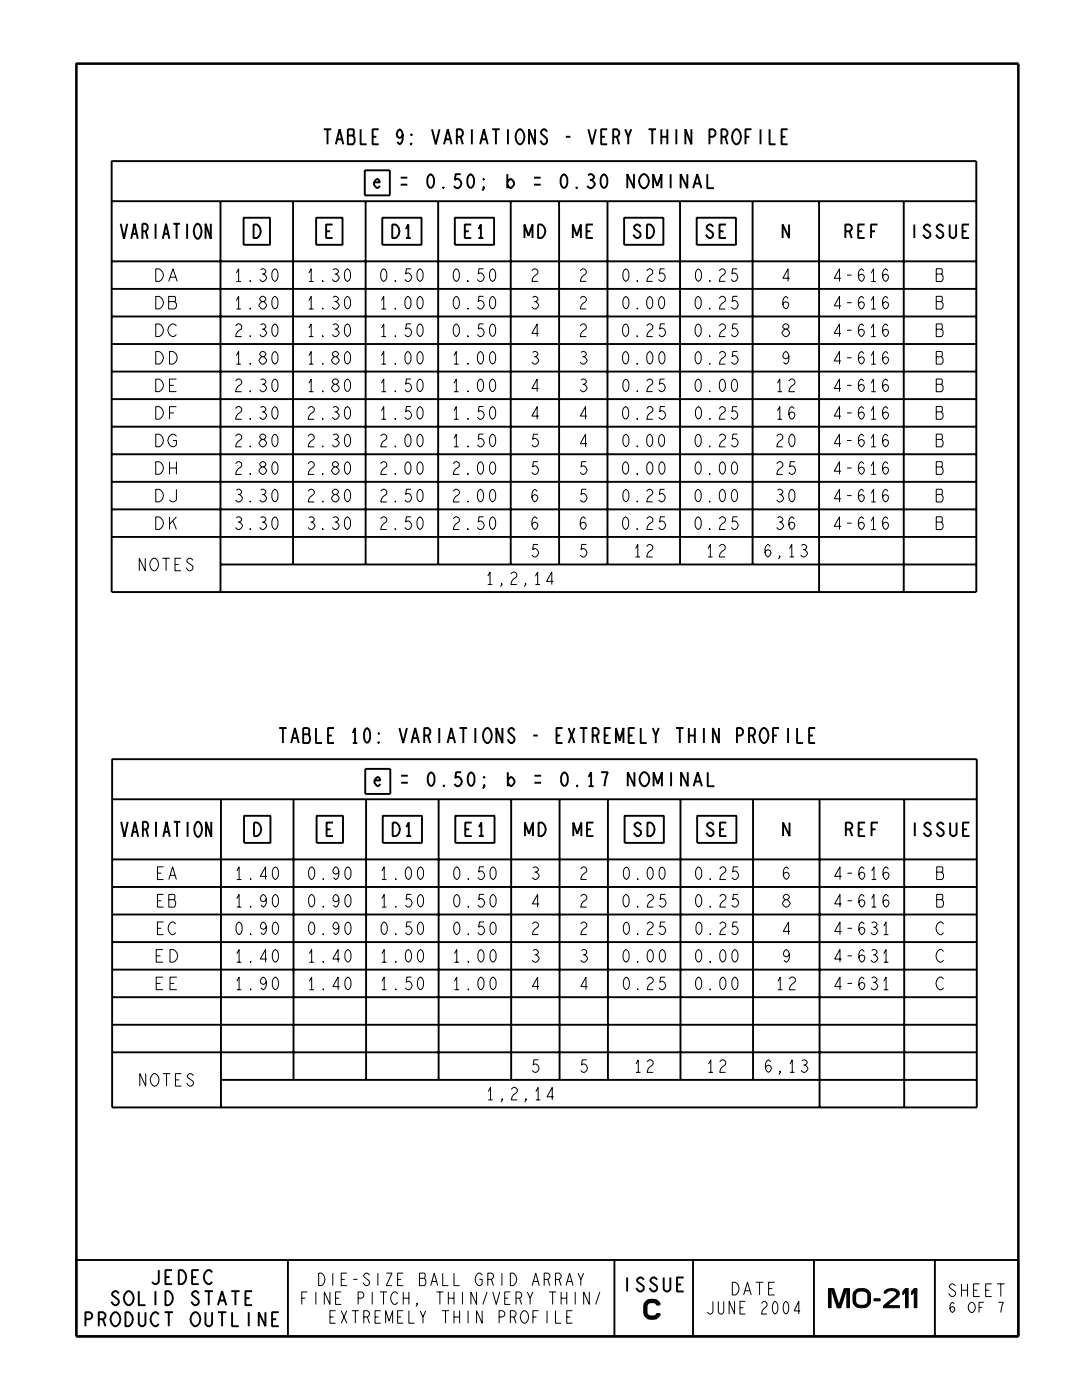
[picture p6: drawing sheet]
<svg xmlns="http://www.w3.org/2000/svg" width="216mm" height="279mm" viewBox="0 0 216 279" stroke-linecap="round" stroke-linejoin="round" font-family="sans-serif">
<g fill="none" stroke="#000" stroke-width=".38">
<path d="M22.3 32.2h172.5v86h-172.5zM64.6 25.8h1.5M65.4 25.8v3M67 28.8l.8-3 .7 3M67.3 27.8h.9M69.4 25.8h1.1l.1 .2v.8l-.1 .2 .3 .5v.8l-.3 .5h-1.1zM69.4 27h1.1M72 25.8v3h1.2M72.8 34h5v5h-5zM74.4 27.3h.7M74.6 36.4h1.2l-.2-.5-.3-.2-.7 .7v.5l.7 .7 .5-.5M75.6 25.8h-1.2v3h1.2"/>
<path d="M80 36.9h1.3M80 35.5h1.3M80.4 26.8l-.2 .5-.4 .2-.5-.2a1.17 1.17 0 0 1 .5-1.5 2.03 2.03 0 0 1 0 3l-.5-.5M82 28.5l.2 .3h-.2zM82 26.8h.2v.2zM85.6 35l.3-.2 .4 .2a1.77 1.77 0 0 1-.4 2.6l-.3-.3a1.94 1.94 0 0 1 0-2.3zM86.2 25.8l.8 3 .7-3M88.4 37.3l.2 .3h-.2zM88.6 28.8l.8-3 .7 3M88.9 27.8h.9M91.2 27.3h.7l.5-.5v-.5l-.5-.5h-.7v3M91.9 27.3l.5 1.5"/>
<path d="M91.9 34.8h-1l-.1 1.1 .3-.2a.94 .94 0 0 1 1 .9 .94 .94 0 0 1-1 1l-.5-.5M93.6 35l.3-.2 .3 .2a1.77 1.77 0 0 1-.3 2.6l-.3-.3a1.94 1.94 0 0 1 0-2.3zM94.2 25.8v3M95.8 28.8l.8-3 .7 3M96.1 27.8h.9M96.4 35.7h.2v.2zM96.6 37.6l-.2-.3h.2v.3l-.4 .4M98.2 25.8h1.5M99 25.8v3M101.2 36.4l.7-.7 .7 .7v.5l-.7 .7-.7-.7M101.2 34.8v2.8M101.4 25.8v3"/>
<path d="M103.3 26l.3-.2h.3a1.88 1.88 0 0 1 0 3 .99 .99 0 0 1-.9-.8l-.1-.7 .1-.8zM106.6 36.9h1.3M106.6 35.5h1.3M106.8 25.8v3l-1.2-3v3M109.2 26.3l-.5-.5a.69 .69 0 0 0-.7 .7l1.2 1.3v.5l-.5 .5a.99 .99 0 0 1-.9-.8M112.2 35l.3-.2 .4 .2a1.77 1.77 0 0 1-.4 2.6l-.3-.3a1.94 1.94 0 0 1 0-2.3zM112.9 27.3h.9M115 37.3l.2 .3h-.2zM117.4 35l.3-.2a.7 .7 0 0 1 .8 .7l-.5 .4a.81 .81 0 0 1 .6 1.2 .81 .81 0 0 1-1.2 .2l-.2-.2M117.4 25.8l.8 3 .7-3M117.7 35.9h.3M120 27.3h.7"/>
<path d="M120.2 35l.3-.2 .3 .2a1.77 1.77 0 0 1-.3 2.6l-.3-.3a1.94 1.94 0 0 1 0-2.3zM121.2 25.8h-1.2v3h1.2M122.4 27.3h.7l.5-.5v-.5l-.5-.5h-.7v3M123.1 27.3l.5 1.5M124.8 25.8l.6 1.5v1.5M126 25.8l-.6 1.5M126.5 34.8v2.8l-1.3-2.8v2.8M128 35l.3-.2a1.42 1.42 0 0 1 1.2 1.4 1.42 1.42 0 0 1-1.2 1.4 1.61 1.61 0 0 1-.3-2.6zM129.4 25.8h1.5M130.2 25.8v3M130.3 37.6v-2.8l.9 2.3 .8-2.3v2.8M132 27.3h1.2"/>
<path d="M132 25.8v3M133.2 25.8v3M133.8 34.8v2.8M135 25.8v3M137.1 34.8v2.8l-1.3-2.8v2.8M138 25.8v3l-1.2-3v3M138.3 37.6l.8-2.8 .9 2.8M138.6 36.6h1M141.1 34.8v2.8h1.4M141.6 27.3h.7l.5-.5v-.5l-.5-.5h-.7v3M144 27.3h.7l.5-.5v-.5l-.5-.5h-.7v3M144.7 27.3l.5 1.5"/>
<path d="M146.5 26l.3-.2h.3a1.88 1.88 0 0 1 0 3 .99 .99 0 0 1-.9-.8 1.96 1.96 0 0 1 .3-2zM148.8 27.3h.7M150 25.8h-1.2v3M151.8 25.8v3M153.6 25.8v3h1.2M156 27.3h.7M157.2 25.8h-1.2v3h1.2M22.3 40.2h172.5M22.3 52.2h172.5M22.3 57.7h172.5M24.1 44.7l.6 3 .7-3M26.2 47.7l.6-3 .7 3"/>
<path d="M26.4 46.7h.8M28.4 46.2h.7a.87 .87 0 0 0 0-1.5h-.7v3M29.1 46.2l.4 1.5M31 44.7v3M32.5 47.7l.6-3 .7 3M32.7 46.7h.8M34.6 44.7h1.3M35.2 44.7v3M37.3 44.7v3M39 44.9l.3-.2h.3a2.04 2.04 0 0 1 0 3 .91 .91 0 0 1-.8-.8 2.17 2.17 0 0 1 .2-2zM42.1 44.7v3l-1.1-3v3M44 40.2v78"/>
<path d="M48.6 43.5h5.3v5.4h-5.3zM50.6 44.8a1.35 1.35 0 0 1 1.3 .8 1.35 1.35 0 0 1-.2 1.5l-.5 .4h-.6zM58.5 40.2v72.5M63.1 43.5h5.2v5.4h-5.2zM65.1 46.2h.8M66.4 44.8h-1.3v2.7h1.3M73 40.2v72.5M76.3 43.5h7.8v5.4h-7.8zM78.3 44.8a1.3 1.3 0 0 1 1.3 .6 1.3 1.3 0 0 1 0 1.4l-.7 .7h-.6zM81 45.7l.5-.9v2.7M81 47.5h1M87.4 40.2v72.5"/>
<path d="M90.8 43.5h7.8v5.4h-7.8zM92.7 46.2h.8M94 44.8h-1.3v2.7h1.3M95.5 45.7l.5-.9v2.7M95.5 47.5h.9M101.9 40.2v72.5M104.7 47.5v-2.7l.8 2.3 .8-2.3v2.7M107.4 44.8a1.3 1.3 0 0 1 1.3 .6 1.3 1.3 0 0 1 0 1.4l-.7 .7h-.6zM111.6 40.2v72.5M114.3 47.5v-2.7l.8 2.3 .8-2.3v2.7M117 46.2h.8M118.3 44.8h-1.3v2.7h1.3"/>
<path d="M121.2 40.2v72.5M124.5 43.5h7.9v5.4h-7.9zM127.8 45.3l-.5-.5a.67 .67 0 0 0-.8 .7l.5 .4a.91 .91 0 0 1 .7 1.4l-.4 .2h-.3l-.6-.7M129.1 44.8a1.3 1.3 0 0 1 1.3 .6 1.3 1.3 0 0 1 0 1.4l-.7 .7h-.6zM135.7 40.2v72.5M139 43.5h7.8v5.4h-7.8zM142.3 45.3l-.5-.5a.67 .67 0 0 0-.8 .7l.5 .4a.91 .91 0 0 1 .6 1.4l-.3 .2h-.3l-.7-.7M143.6 46.2h.8M144.9 44.8h-1.3v2.7h1.3M150.2 40.2v72.5M157.4 44.8v2.7l-1.2-2.7v2.7M163.4 40.2v78"/>
<path d="M168.7 46.2h.8l.3-.3 .2-.2v-.4l-.2-.3-.3-.2h-.8v2.7M169.5 46.2l.5 1.3M171.2 46.2h.8M172.5 44.8h-1.3v2.7h1.3M173.8 46.2h.8M175.1 44.8h-1.3v2.7M180.3 40.2v78M182.4 44.8v2.7M185.6 45.3l-.4-.5a.67 .67 0 0 0-.8 .7l.4 .4a.91 .91 0 0 1 .7 1.4l-.3 .2h-.4l-.6-.7M188.2 45.3l-.5-.5a.67 .67 0 0 0-.8 .7l1.3 1.1v.5l-.5 .4a1.02 1.02 0 0 1-.9-.7M189.5 44.8v2.3l.5 .4h.3l.5-.4v-2.3M192.1 46.2h.8"/>
<path d="M193.3 44.8h-1.2v2.7h1.2M22.3 63.2h172.5M22.3 68.7h172.5M22.3 74.2h172.5M22.3 79.7h172.5M22.3 85.2h172.5M22.3 90.7h172.5M22.3 96.2h172.5M22.3 101.7h172.5M22.3 107.2h172.5M44 112.7h150.8M22.4 151.5h172.5v69.5h-172.5z"/>
<path d="M22.4 159.5h172.5M44.1 159.5v61.5M55.7 145.3h1.5M56.4 145.3v3M58.1 148.3l.7-3 .8 3M58.4 147.3h.9M58.6 159.5v56M60.5 145.3h1l.2 .2v.8l-.2 .2 .3 .5v.8l-.3 .5h-1zM60.5 146.5h1M63 145.3v3h1.2M65.4 146.8h.8M66.6 145.3h-1.2v3h1.2"/>
<path d="M70.4 146.3l.4-1v3M70.4 148.3h.9M72.9 153.4h5v5h-5zM72.9 145.5l.3-.2a2.03 2.03 0 0 1 0 3 2.12 2.12 0 0 1-.3-2.8zM73 159.5v56M74.7 155.7h1.2l-.2-.4-.3-.3-.7 .7v.5l.7 .7 .5-.5M75.5 148l.1 .3h-.1zM75.5 146.3h.1v.2zM79.7 145.3l.7 3 .8-3M80 156.2h1.4M80 154.8h1.4M82.1 148.3l.7-3 .8 3"/>
<path d="M82.4 147.3h.9M84.6 146.8h.8l.4-.5v-.5l-.4-.5h-.8v3M85.4 146.8l.4 1.5M85.7 154.3l.3-.2 .4 .2a1.77 1.77 0 0 1-.4 2.6l-.3-.2a1.94 1.94 0 0 1 0-2.4zM87.5 159.5v56M87.6 145.3v3M88.5 156.7l.2 .2h-.2zM89.3 148.3l.7-3 .8 3M89.6 147.3h.9M91.7 145.3h1.5M92 154.1h-1l-.2 1.2 .4-.3a.94 .94 0 0 1 1 1 .94 .94 0 0 1-1 .9l-.5-.5M92.4 145.3v3"/>
<path d="M93.7 154.3l.3-.2 .3 .2a1.77 1.77 0 0 1-.3 2.6l-.3-.2a1.94 1.94 0 0 1 0-2.4zM94.8 145.3v3M96.5 155h.2v.3zM96.7 156.9l-.2-.2h.2v.2l-.4 .5M96.8 145.5l.3-.2a.99 .99 0 0 1 .9 .7 1.86 1.86 0 0 1-.6 2.3h-.3a1.91 1.91 0 0 1-.3-2.8zM100.2 145.3v3l-1.2-3v3M101.3 155.7l.7-.7 .7 .7v.5l-.7 .7-.7-.7M101.3 154.1v2.8M102 159.5v56M102.6 145.8l-.4-.5a.69 .69 0 0 0-.8 .7l.5 .5a1.05 1.05 0 0 1 .6 1.5l-.3 .3a.99 .99 0 0 1-.9-.8M106.4 146.8h.9M106.6 156.2h1.4"/>
<path d="M106.6 154.8h1.4M111 146.8h.8M111.7 159.5v56M112.2 145.3h-1.2v3h1.2M112.3 154.3l.3-.2 .4 .2a1.77 1.77 0 0 1-.4 2.6l-.3-.2a1.94 1.94 0 0 1 0-2.4zM113.4 145.3l1.2 3M114.6 145.3l-1.2 3M115.1 156.7l.2 .2h-.2zM115.7 145.3h1.5M116.4 145.3v3M117.4 155l.5-.9v2.8M117.4 156.9h1"/>
<path d="M118.2 146.8h.8l.4-.5v-.5l-.4-.5h-.8v3M119 146.8l.4 1.5M119.9 154.1h1.4l-.4 .9-.3 1.9M120.6 146.8h.8M121.3 159.5v56M121.8 145.3h-1.2v3h1.2M122.9 148.3v-3l.7 2.5 .8-2.5v3M125.4 146.8h.8M126.6 154.1v2.8l-1.3-2.8v2.8M126.6 145.3h-1.2v3h1.2M127.8 145.3v3h1.2M128.1 154.3l.3-.2a1.42 1.42 0 0 1 1.2 1.4 1.42 1.42 0 0 1-1.2 1.4 1.61 1.61 0 0 1-.3-2.6z"/>
<path d="M130.2 145.3l.6 1.5v1.5M130.4 156.9v-2.8l.8 2.3 .9-2.3v2.8M131.4 145.3l-.6 1.5M133.9 154.1v2.8M134.9 145.3h1.5M135.6 145.3v3M135.8 159.5v56M137.2 154.1v2.8l-1.3-2.8v2.8M137.4 146.8h1.2M137.4 145.3v3M138.4 156.9l.8-2.8 .9 2.8M138.6 145.3v3"/>
<path d="M138.7 156h1M140.4 145.3v3M141.2 154.1v2.8h1.4M143.4 145.3v3l-1.2-3v3M147 146.8h.8l.4-.5v-.5l-.4-.5h-.8v3M149.4 146.8h.8l.4-.5v-.5l-.4-.5h-.8v3M150.2 146.8l.4 1.5M150.3 159.5v56M152 145.5l.3-.2a.99 .99 0 0 1 .9 .7 1.86 1.86 0 0 1-.6 2.3h-.3a1.91 1.91 0 0 1-.3-2.8zM154.2 146.8h.8M155.4 145.3h-1.2v3M157.2 145.3v3"/>
<path d="M159 145.3v3h1.2M161.4 146.8h.8M162.6 145.3h-1.2v3h1.2M163.5 159.5v61.5M180.4 159.5v61.5M22.4 171.5h172.5M22.4 177h172.5M24.2 164l.6 3 .7-3M26.3 167l.6-3 .7 3M26.5 166h.8M28.5 165.5h.7a.87 .87 0 0 0 0-1.5h-.7v3M29.2 165.5l.4 1.5"/>
<path d="M31.1 164v3M32.6 167l.6-3 .7 3M32.8 166h.8M34.7 164h1.3M35.3 164v3M37.4 164v3M39.1 164.3l.3-.3a.91 .91 0 0 1 .8 .8 2.01 2.01 0 0 1-.5 2.2 .91 .91 0 0 1-.8-.7 2.17 2.17 0 0 1 .2-2zM42.2 164v3l-1.1-3v3M48.7 162.8h5.3v5.4h-5.3zM50.7 164.2a1.36 1.36 0 0 1 1.3 .7 1.36 1.36 0 0 1-.2 1.5l-.5 .5h-.6zM63.2 162.8h5.2v5.4h-5.2zM65.2 165.5h.8"/>
<path d="M66.4 164.2h-1.2v2.7h1.2M76.4 162.8h7.8v5.4h-7.8zM78.4 164.2a1.36 1.36 0 0 1 1.3 .7 1.36 1.36 0 0 1-.2 1.5l-.5 .5h-.6zM81.1 165.1l.5-.9v2.7M81.1 166.9h.9M90.8 162.8h7.9v5.4h-7.9zM92.8 165.5h.8M94.1 164.2h-1.3v2.7h1.3M95.6 165.1l.4-.9v2.7M95.6 166.9h.9M104.7 166.9v-2.7l.8 2.2 .8-2.2v2.7M107.5 164.2a1.36 1.36 0 0 1 1.3 .7 1.36 1.36 0 0 1-.2 1.5l-.5 .5h-.6z"/>
<path d="M114.4 166.9v-2.7l.8 2.2 .8-2.2v2.7M117.1 165.5h.8M118.4 164.2h-1.3v2.7h1.3M124.6 162.8h7.9v5.4h-7.9zM127.9 164.6l-.5-.4a.67 .67 0 0 0-.8 .6l1.3 1.2v.4l-.5 .5a1.02 1.02 0 0 1-.9-.7M129.2 164.2a1.36 1.36 0 0 1 1.3 .7 1.36 1.36 0 0 1-.2 1.5l-.5 .5h-.6zM139.1 162.8h7.8v5.4h-7.8zM142.4 164.6l-.5-.4a.67 .67 0 0 0-.8 .6l1.3 1.2v.4l-.5 .5a1.02 1.02 0 0 1-1-.7M143.7 165.5h.8M144.9 164.2h-1.2v2.7h1.2M157.5 164.2v2.7l-1.2-2.7v2.7M168.8 165.5h.8l.3-.2 .2-.2v-.5l-.2-.2-.3-.2h-.8v2.7"/>
<path d="M169.6 165.5l.5 1.4M171.3 165.5h.8M172.6 164.2h-1.3v2.7h1.3M173.9 165.5h.8M175.2 164.2h-1.3v2.7M182.5 164.2v2.7M185.7 164.6l-.4-.4a.67 .67 0 0 0-.8 .6l1.1 .9 .1 .3v.4l-.4 .5h-.4l-.6-.7M188.3 164.6l-.5-.4a.67 .67 0 0 0-.8 .6l.5 .5a.91 .91 0 0 1 .6 1.3l-.3 .3a1.02 1.02 0 0 1-.9-.7M189.6 164.2v2.2l.5 .5h.3l.5-.5v-2.2M192.2 165.5h.8M193.4 164.2h-1.2v2.7h1.2M22.4 182.5h172.5"/>
<path d="M22.4 188h172.5M22.4 193.5h172.5M22.4 199h172.5M22.4 204.5h172.5M22.4 210h172.5M44.1 215.5h150.8M15.2 251.5h188v15.2h-188zM23.7 258.1l-.5-.4a.7 .7 0 0 0-.8 .7l1.1 .9 .2 .2v.5l-.5 .5h-.3l-.7-.7M25.2 257.9l.3-.2h.4a1.48 1.48 0 0 1 .8 1.5 1.48 1.48 0 0 1-1.2 1.3 1.61 1.61 0 0 1-.3-2.6zM27.7 257.7v2.8h1.3M31 257.7v2.8M31.7 253.5v2.3l-.5 .5h-.4l-.4-.5"/>
<path d="M33 257.7a1.4 1.4 0 0 1 1.3 2.1 1.14 1.14 0 0 1-1.3 .7zM33 254.9h.8M34.3 253.5h-1.3v2.8h1.3M35.7 253.5a1.27 1.27 0 0 1 1.5 1.4 1.37 1.37 0 0 1-1.5 1.4zM38.3 254.9h.9M39.7 253.5h-1.4v2.8h1.4M39.7 258.1l-.5-.4a.7 .7 0 0 0-.9 .7l1.2 .9 .2 .2v.5l-.5 .5h-.4l-.6-.7M40.8 257.7h1.7M41.7 257.7v2.8M42.3 253.9l-.5-.4a1.42 1.42 0 0 0-1.1 1.4 1.42 1.42 0 0 0 1.1 1.4l.5-.5M43.8 259.5h1M46.1 257.7h1.7"/>
<path d="M47 257.7v2.8M49 259.1h.8M50.3 257.7h-1.3v2.8h1.3M57.4 251.5v15.2M122.6 251.5v15.2M125.1 255v2.7M128.5 255.4l-.5-.4a.7 .7 0 0 0-.9 .6l1.2 1 .2 .2v.5l-.5 .4h-.4l-.6-.7M131.1 255.4l-.5-.4a.7 .7 0 0 0-.8 .6l1.1 1 .2 .2v.5l-.5 .4h-.3l-.7-.7M132.4 255v2.3l.5 .4h.4l.5-.4v-2.3M135.1 256.3h.8M136.4 255h-1.3v2.7h1.3M138.3 251.5v15.2"/>
<path d="M162.4 251.5v15.2M186.5 251.5v15.2M17.1 263.3h.8l.3-.3 .2-.2v-.5l-.2-.2-.3-.2h-.8v2.8M19.7 263.3h.8l.4-.3 .1-.2v-.5l-.1-.2-.4-.2h-.8v2.8M20.5 263.3l.5 1.4M22.5 262.1l.4-.2h.3a1.48 1.48 0 0 1 .9 1.5 1.48 1.48 0 0 1-1.2 1.3 1.61 1.61 0 0 1-.4-2.6zM25 261.9a1.27 1.27 0 0 1 1.5 1.4 1.37 1.37 0 0 1-1.5 1.4zM27.7 261.9v2.3l.5 .5h.3l.5-.5v-2.3M31.7 262.3l-.5-.4a1.42 1.42 0 0 0-1.2 1.4 1.42 1.42 0 0 0 1.2 1.4l.5-.5M32.8 261.9h1.7M33.7 261.9v2.8M38.5 262.1l.3-.2a1.42 1.42 0 0 1 1.2 1.4 1.42 1.42 0 0 1-1.2 1.4 1.61 1.61 0 0 1-.3-2.6z"/>
<path d="M41 261.9v2.3l.5 .5h.3l.5-.5v-2.3M43.5 260.5l.8-2.8 .8 2.8M43.5 261.9h1.6M44.3 261.9v2.8M46.3 261.9v2.8h1.3M49.6 261.9v2.8M53 261.9v2.8l-1.4-2.8v2.8M54.3 263.3h.8M55.6 261.9h-1.3v2.8h1.3"/>
</g>
<g fill="none" stroke="#000" stroke-width=".2">
<path d="M31.1 53.7a1.28 1.28 0 0 1 1.5 1.2 1.28 1.28 0 0 1-1.5 1.3zM31.1 59.2a1.28 1.28 0 0 1 1.5 1.2 1.28 1.28 0 0 1-1.5 1.3zM33.7 56.2l.8-2.5 .9 2.5M33.7 59.2h1.2l.1 .2v.6l-.1 .2 .3 .4v.6l-.3 .5h-1.2zM34 55.3h1M47.2 54.5l.4-.9v2.6M47.2 60l.4-.9v2.6M47.2 56.2h.9M49.9 56l.1 .2h-.1zM52 53.8l.3-.2a.63 .63 0 0 1 .7 .7l-.4 .4a.71 .71 0 0 1 .4 1.1 .71 .71 0 0 1-1.2 0M52.3 54.7h.3M54.6 53.8l.3-.2 .3 .2a1.61 1.61 0 0 1-.3 2.4l-.3-.2a1.76 1.76 0 0 1 0-2.2z"/>
<path d="M54.6 59.3l.3-.2 .3 .2a1.61 1.61 0 0 1-.3 2.4l-.3-.2a1.76 1.76 0 0 1 0-2.2zM61.6 54.5l.5-.9v2.6M61.6 60l.5-.9v2.6M61.6 56.2h.9M64.4 56l.1 .2h-.1zM66.5 53.8l.3-.2a.63 .63 0 0 1 .7 .7l-.4 .4a.71 .71 0 0 1 .4 1.1 .71 .71 0 0 1-1.2 0M66.5 59.3l.3-.2a.63 .63 0 0 1 .7 .7l-.4 .4a.71 .71 0 0 1 .4 1.1 .71 .71 0 0 1-1.2 0M66.8 54.7h.3M69 53.8l.3-.2 .3 .2a1.61 1.61 0 0 1-.3 2.4l-.3-.2a1.76 1.76 0 0 1 0-2.2zM69 59.3l.3-.2 .3 .2a1.61 1.61 0 0 1-.3 2.4l-.3-.2a1.76 1.76 0 0 1 0-2.2zM76.1 60l.5-.9v2.6M76.3 53.8l.3-.2 .3 .2a1.61 1.61 0 0 1-.3 2.4l-.3-.2a1.76 1.76 0 0 1 0-2.2z"/>
<path d="M78.8 56l.2 .2h-.2zM81.1 59.3l.3-.2 .3 .2a1.61 1.61 0 0 1-.3 2.4l-.3-.2a1.76 1.76 0 0 1 0-2.2zM82 53.6h-.9l-.2 1.1 .3-.2a.85 .85 0 0 1 1 .8 .85 .85 0 0 1-1 .9l-.4-.4M83.5 53.8l.3-.2 .3 .2a1.61 1.61 0 0 1-.3 2.4l-.3-.2a1.76 1.76 0 0 1 0-2.2zM83.5 59.3l.3-.2 .3 .2a1.61 1.61 0 0 1-.3 2.4l-.3-.2a1.76 1.76 0 0 1 0-2.2zM90.7 53.8l.4-.2 .3 .2a1.61 1.61 0 0 1-.3 2.4l-.4-.2a1.76 1.76 0 0 1 0-2.2zM90.7 59.3l.4-.2 .3 .2a1.61 1.61 0 0 1-.3 2.4l-.4-.2a1.76 1.76 0 0 1 0-2.2zM93.3 56l.2 .2h-.2zM96.5 53.6h-.9l-.2 1.1 .3-.2a.85 .85 0 0 1 .9 .8 .85 .85 0 0 1-.9 .9l-.4-.4M96.5 59.1h-.9l-.2 1.1 .3-.2a.85 .85 0 0 1 .9 .8 .85 .85 0 0 1-.9 .9l-.4-.4M98 53.8l.3-.2 .3 .2a1.61 1.61 0 0 1-.3 2.4l-.3-.2a1.76 1.76 0 0 1 0-2.2zM98 59.3l.3-.2 .3 .2a1.61 1.61 0 0 1-.3 2.4l-.3-.2a1.76 1.76 0 0 1 0-2.2z"/>
<path d="M106.1 54.1l.5-.4h.3l.4 .4a.96 .96 0 0 1-.7 1l-.3 .4-.2 .7h1.2M106.3 59.4l.3-.2a.62 .62 0 0 1 .7 .6l-.4 .4a.7 .7 0 0 1 .4 1.1 .7 .7 0 0 1-1.2-.1M115.8 54.1l.4-.4h.3l.5 .4a.96 .96 0 0 1-.8 1l-.3 .4-.1 .7h1.2M115.8 59.6l.4-.4h.3l.5 .4a.96 .96 0 0 1-.8 1l-.3 .4-.1 .7h1.2M124.6 53.9l.3-.2 .3 .2a1.58 1.58 0 0 1-.3 2.3l-.3-.3a1.73 1.73 0 0 1 0-2zM124.6 59.4l.3-.2 .3 .2a1.58 1.58 0 0 1-.3 2.3l-.3-.3a1.73 1.73 0 0 1 0-2zM127.1 55.9l.2 .3h-.2zM129 54.1l.5-.4h.3l.4 .4a.96 .96 0 0 1-.7 1l-.3 .4-.2 .7h1.2M129.3 59.4l.3-.2 .3 .2a1.58 1.58 0 0 1-.3 2.3l-.3-.3a1.74 1.74 0 0 1 0-2zM131.7 59.4l.3-.2 .3 .2a1.58 1.58 0 0 1-.3 2.3l-.3-.3a1.73 1.73 0 0 1 0-2zM132.6 53.7h-.9l-.1 1 .3-.2a.84 .84 0 0 1 .9 .8 .84 .84 0 0 1-.9 .9l-.5-.5M139 59.3l.3-.2 .3 .2a1.61 1.61 0 0 1-.3 2.4l-.3-.2a1.76 1.76 0 0 1 0-2.2z"/>
<path d="M139.1 53.9l.3-.2 .3 .2a1.58 1.58 0 0 1-.3 2.3l-.3-.3a1.73 1.73 0 0 1 0-2zM141.6 55.9l.1 .3h-.1zM143.5 54.1l.5-.4h.3l.4 .4a.96 .96 0 0 1-.7 1l-.3 .4-.2 .7h1.2M143.5 59.6l.5-.5h.3l.4 .5a.98 .98 0 0 1-.7 1l-.3 .4-.2 .7h1.2M147.1 53.7h-.9l-.2 1 .3-.2a.84 .84 0 0 1 .9 .8 .84 .84 0 0 1-.9 .9l-.4-.5M147.2 59.1h-1l-.1 1.1 .3-.2a.85 .85 0 0 1 .9 .8 .85 .85 0 0 1-.9 .9l-.5-.4M157.3 59.6l-.5-.4-.3 .2a1.58 1.58 0 0 0 .3 2.3 .91 .91 0 0 0 .5-1.3l-.5-.2-.4 .2-.2 .4M157.5 55.5h-1.3l1.1-1.8v2.5M167.8 55.5h-1.3l1-1.9v2.6M169 54.9h.9M172.3 54.1l-.4-.5-.3 .2a1.61 1.61 0 0 0 .3 2.4 .92 .92 0 0 0 .4-1.3l-.4-.2-.5 .2-.1 .4M172.3 59.6l-.4-.5-.3 .2a1.61 1.61 0 0 0 .3 2.4 .92 .92 0 0 0 .4-1.3l-.4-.2-.5 .2-.1 .4"/>
<path d="M173.8 54.5l.5-.9v2.6M173.8 60l.5-.9v2.6M173.8 56.2h1M177.2 54.1l-.5-.5-.3 .2a1.61 1.61 0 0 0 .3 2.4 .92 .92 0 0 0 .5-1.3l-.5-.2-.4 .2-.2 .4M177.2 59.6l-.5-.5-.3 .2a1.61 1.61 0 0 0 .3 2.4 .92 .92 0 0 0 .5-1.3l-.5-.2-.4 .2-.2 .4M186.8 53.6h1.1l.1 .2v.7l-.1 .2 .3 .4v.7l-.3 .4h-1.1zM186.8 59.1h1.1l.1 .2v.7l-.1 .2 .3 .4v.7l-.3 .4h-1.1zM186.8 54.7h1.1M31.1 64.7a1.28 1.28 0 0 1 1.5 1.2 1.28 1.28 0 0 1-1.5 1.3zM31.1 70.2a1.28 1.28 0 0 1 1.5 1.2 1.28 1.28 0 0 1-1.5 1.3zM31.1 75.7a1.28 1.28 0 0 1 1.5 1.2 1.28 1.28 0 0 1-1.5 1.3zM33.7 60.2h1.2"/>
<path d="M33.8 70.2a1.28 1.28 0 0 1 1.6 1.2 1.28 1.28 0 0 1-1.6 1.3zM33.8 76.9h.9M35.2 65.1a.84 .84 0 0 0-.8-.4 .84 .84 0 0 0-.7 .6 1.27 1.27 0 0 0 1 1.9l.5-.5M35.2 75.7h-1.4v2.5h1.4M47 65.1l.5-.5h.3l.4 .5v.4l-.7 .6-.3 .4-.2 .7h1.2M47 76.1l.5-.5h.3l.4 .5a.98 .98 0 0 1-.7 1l-.3 .4-.2 .7h1.2M47.2 71l.4-.9v2.6M47.2 61.7h.9M47.2 72.7h.9M49.9 61.5l.1 .2h-.1zM49.9 67l.1 .2h-.1zM49.9 72.5l.1 .2h-.1z"/>
<path d="M49.9 78l.1 .2h-.1zM52 64.8l.3-.2a.63 .63 0 0 1 .7 .7l-.4 .4 .6 .6a.87 .87 0 0 1-.9 .9l-.5-.4M52 75.8l.3-.2a.63 .63 0 0 1 .7 .7l-.4 .4 .6 .6v.2a.71 .71 0 0 1-.6 .7 .71 .71 0 0 1-.8-.4M52.3 60.2l-.5-.4a.63 .63 0 0 1 .8-.7l.4 .5v.2l-.4 .4M52.3 71.2l-.5-.4a.63 .63 0 0 1 .8-.7l.4 .5v.2l-.4 .4M52.3 65.7h.3M52.3 76.7h.3M54.6 64.8l.3-.2 .3 .2a1.61 1.61 0 0 1-.3 2.4l-.3-.2a1.76 1.76 0 0 1 0-2.2zM54.6 70.3l.3-.2 .3 .2a1.61 1.61 0 0 1-.3 2.4l-.3-.2a1.76 1.76 0 0 1 0-2.2zM54.6 75.8l.3-.2 .3 .2a1.61 1.61 0 0 1-.3 2.4l-.3-.2a1.76 1.76 0 0 1 0-2.2zM61.6 65.5l.5-.9v2.6M61.6 71l.5-.9v2.6"/>
<path d="M61.6 76.5l.5-.9v2.6M61.6 61.7h.9M61.6 67.2h.9M61.6 72.7h.9M61.6 78.2h.9M64.4 61.5l.1 .2h-.1zM64.4 67l.1 .2h-.1zM64.4 72.5l.1 .2h-.1zM64.4 78l.1 .2h-.1zM66.5 64.8l.3-.2a.63 .63 0 0 1 .7 .7l-.4 .4 .6 .6a.87 .87 0 0 1-.9 .9l-.5-.4M66.8 71.2l-.5-.4a.63 .63 0 0 1 .8-.7l.4 .5v.2l-.4 .4M66.8 76.7l-.5-.4a.63 .63 0 0 1 .8-.7l.4 .5v.2l-.4 .4"/>
<path d="M66.8 60.2h.3M66.8 65.7h.3M69 64.8l.3-.2 .3 .2a1.61 1.61 0 0 1-.3 2.4l-.3-.2a1.76 1.76 0 0 1 0-2.2zM69 70.3l.3-.2 .3 .2a1.61 1.61 0 0 1-.3 2.4l-.3-.2a1.76 1.76 0 0 1 0-2.2zM69 75.8l.3-.2 .3 .2a1.61 1.61 0 0 1-.3 2.4l-.3-.2a1.76 1.76 0 0 1 0-2.2zM76.1 65.5l.5-.9v2.6M76.1 71l.5-.9v2.6M76.1 76.5l.5-.9v2.6M76.1 61.7h.9M76.1 67.2h.9M76.1 72.7h.9M76.1 78.2h.9"/>
<path d="M78.8 61.5l.2 .2h-.2zM78.8 67l.2 .2h-.2zM78.8 72.5l.2 .2h-.2zM78.8 78l.2 .2h-.2zM81.1 70.3l.3-.2 .3 .2a1.61 1.61 0 0 1-.3 2.4l-.3-.2a1.76 1.76 0 0 1 0-2.2zM82 64.6h-.9l-.2 1.1 .3-.2a.85 .85 0 0 1 1 .8 .85 .85 0 0 1-1 .9l-.4-.4M82 75.6h-.9l-.2 1.1 .3-.2a.85 .85 0 0 1 1 .8 .85 .85 0 0 1-1 .9l-.4-.4M83.5 64.8l.3-.2 .3 .2a1.61 1.61 0 0 1-.3 2.4l-.3-.2a1.76 1.76 0 0 1 0-2.2zM83.5 70.3l.3-.2 .3 .2a1.61 1.61 0 0 1-.3 2.4l-.3-.2a1.76 1.76 0 0 1 0-2.2zM83.5 75.8l.3-.2 .3 .2a1.61 1.61 0 0 1-.3 2.4l-.3-.2a1.76 1.76 0 0 1 0-2.2zM90.6 71l.5-.9v2.6M90.6 76.5l.5-.9v2.6"/>
<path d="M90.6 72.7h.9M90.6 78.2h.9M90.7 64.8l.4-.2 .3 .2a1.61 1.61 0 0 1-.3 2.4l-.4-.2a1.76 1.76 0 0 1 0-2.2zM93.3 61.5l.2 .2h-.2zM93.3 67l.2 .2h-.2zM93.3 72.5l.2 .2h-.2zM93.3 78l.2 .2h-.2zM95.6 70.3l.3-.2 .3 .2a1.61 1.61 0 0 1-.3 2.4l-.3-.2a1.76 1.76 0 0 1 0-2.2zM95.6 75.8l.3-.2 .3 .2a1.61 1.61 0 0 1-.3 2.4l-.3-.2a1.76 1.76 0 0 1 0-2.2zM96.5 64.6h-.9l-.2 1.1 .3-.2a.85 .85 0 0 1 .9 .8 .85 .85 0 0 1-.9 .9l-.4-.4M98 64.8l.3-.2 .3 .2a1.61 1.61 0 0 1-.3 2.4l-.3-.2a1.76 1.76 0 0 1 0-2.2zM98 70.3l.3-.2 .3 .2a1.61 1.61 0 0 1-.3 2.4l-.3-.2a1.76 1.76 0 0 1 0-2.2z"/>
<path d="M98 75.8l.3-.2 .3 .2a1.61 1.61 0 0 1-.3 2.4l-.3-.2a1.76 1.76 0 0 1 0-2.2zM106.3 70.3l.3-.2a.63 .63 0 0 1 .7 .7l-.4 .4a.71 .71 0 0 1 .4 1.1 .71 .71 0 0 1-1.2 0M106.6 71.2h.3M106.6 60.2h.3M107.5 77.5h-1.4l1.1-1.8v2.5M107.5 66.5h-1.4l1.1-1.9v2.6M115.8 65.1l.4-.5h.3l.5 .5v.4l-.8 .6-.3 .4-.1 .7h1.2M115.9 70.3l.3-.2a.63 .63 0 0 1 .8 .7l-.5 .4a.71 .71 0 0 1 .5 1.1 .71 .71 0 0 1-1.2 0M115.9 75.8l.3-.2a.63 .63 0 0 1 .8 .7l-.5 .4 .6 .6v.2a.71 .71 0 0 1-.6 .7 .71 .71 0 0 1-.7-.4M116.2 71.2h.3M116.2 76.7h.3M124.5 64.8l.3-.2 .3 .2a1.61 1.61 0 0 1-.3 2.4l-.3-.2a1.76 1.76 0 0 1 0-2.2z"/>
<path d="M124.5 70.3l.3-.2 .3 .2a1.61 1.61 0 0 1-.3 2.4l-.3-.2a1.76 1.76 0 0 1 0-2.2zM124.6 75.9l.3-.2 .3 .2a1.58 1.58 0 0 1-.3 2.3l-.3-.3a1.73 1.73 0 0 1 0-2zM127.1 67l.1 .2h-.1zM127.1 72.5l.1 .2h-.1zM127.1 61.4l.2 .3h-.2zM127.1 77.9l.2 .3h-.2zM129 76.1l.5-.4h.3l.4 .4a.96 .96 0 0 1-.7 1l-.3 .4-.2 .7h1.2M129.1 65.1l.4-.5h.3l.5 .5v.4l-.8 .6-.3 .4-.1 .7h1.2M129.4 70.3l.3-.2 .3 .2a1.61 1.61 0 0 1-.3 2.4l-.3-.2a1.76 1.76 0 0 1 0-2.2zM131.8 70.3l.3-.2 .3 .2a1.61 1.61 0 0 1-.3 2.4l-.3-.2a1.76 1.76 0 0 1 0-2.2zM132.6 75.7h-.9l-.1 1 .3-.2a.84 .84 0 0 1 .9 .8 .84 .84 0 0 1-.9 .9l-.5-.5M132.7 64.6h-.9l-.2 1.1 .3-.2a.85 .85 0 0 1 .9 .8 .85 .85 0 0 1-.9 .9l-.4-.4"/>
<path d="M139 64.8l.3-.2 .3 .2a1.61 1.61 0 0 1-.3 2.4l-.3-.2a1.76 1.76 0 0 1 0-2.2zM139 70.3l.3-.2 .3 .2a1.61 1.61 0 0 1-.3 2.4l-.3-.2a1.76 1.76 0 0 1 0-2.2zM139 75.8l.3-.2 .3 .2a1.61 1.61 0 0 1-.3 2.4l-.3-.2a1.76 1.76 0 0 1 0-2.2zM141.6 61.5l.1 .2h-.1zM141.6 67l.1 .2h-.1zM141.6 72.5l.1 .2h-.1zM141.6 78l.1 .2h-.1zM143.5 65.1l.5-.5h.3l.4 .5v.4l-.7 .6-.3 .4-.2 .7h1.2M143.5 70.6l.5-.5h.3l.4 .5a.98 .98 0 0 1-.7 1l-.3 .4-.2 .7h1.2M143.8 75.8l.3-.2 .3 .2a1.61 1.61 0 0 1-.3 2.4l-.3-.2a1.76 1.76 0 0 1 0-2.2zM146.2 75.8l.4-.2 .3 .2a1.61 1.61 0 0 1-.3 2.4l-.4-.2a1.76 1.76 0 0 1 0-2.2zM147.2 64.6h-1l-.1 1.1 .3-.2a.85 .85 0 0 1 .9 .8 .85 .85 0 0 1-.9 .9l-.5-.4"/>
<path d="M147.2 70.1h-1l-.1 1.1 .3-.2a.85 .85 0 0 1 .9 .8 .85 .85 0 0 1-.9 .9l-.5-.4M155.1 76.5l.5-.9v2.6M155.1 78.2h1M156.7 65.7l-.5-.4a.63 .63 0 0 1 .8-.7l.4 .5v.2l-.4 .4M157.4 71l-.1 .4-.5 .2-.4-.2a.92 .92 0 0 1 .4-1.3l.3 .2a1.61 1.61 0 0 1-.3 2.4l-.4-.4M157.4 76.1l.5-.5h.3l.4 .5a.98 .98 0 0 1-.7 1l-.3 .4-.2 .7h1.2M167.8 61h-1.3l1-1.9v2.6M167.8 66.5h-1.3l1-1.9v2.6M167.8 72h-1.3l1-1.9v2.6M167.8 77.5h-1.3l1-1.9v2.6M169 60.4h.9M169 65.9h.9"/>
<path d="M169 71.4h.9M169 76.9h.9M172.3 65.1l-.4-.5-.3 .2a1.61 1.61 0 0 0 .3 2.4 .92 .92 0 0 0 .4-1.3l-.4-.2-.5 .2-.1 .4M172.3 70.6l-.4-.5-.3 .2a1.61 1.61 0 0 0 .3 2.4 .92 .92 0 0 0 .4-1.3l-.4-.2-.5 .2-.1 .4M172.3 76.1l-.4-.5-.3 .2a1.61 1.61 0 0 0 .3 2.4 .92 .92 0 0 0 .4-1.3l-.4-.2-.5 .2-.1 .4M173.8 65.5l.5-.9v2.6M173.8 71l.5-.9v2.6M173.8 76.5l.5-.9v2.6M173.8 61.7h1M173.8 67.2h1M173.8 72.7h1M173.8 78.2h1"/>
<path d="M177.2 65.1l-.5-.5-.3 .2a1.61 1.61 0 0 0 .3 2.4 .92 .92 0 0 0 .5-1.3l-.5-.2-.4 .2-.2 .4M177.2 70.6l-.5-.5-.3 .2a1.61 1.61 0 0 0 .3 2.4 .92 .92 0 0 0 .5-1.3l-.5-.2-.4 .2-.2 .4M177.2 76.1l-.5-.5-.3 .2a1.61 1.61 0 0 0 .3 2.4 .92 .92 0 0 0 .5-1.3l-.5-.2-.4 .2-.2 .4M186.8 64.6h1.1l.1 .2v.7l-.1 .2 .3 .4v.7l-.3 .4h-1.1zM186.8 70.1h1.1l.1 .2v.7l-.1 .2 .3 .4v.7l-.3 .4h-1.1zM186.8 75.6h1.1l.1 .2v.7l-.1 .2 .3 .4v.7l-.3 .4h-1.1zM186.8 60.2h1.1M186.8 65.7h1.1M186.8 71.2h1.1M186.8 76.7h1.1M31.1 81.2a1.28 1.28 0 0 1 1.5 1.2 1.28 1.28 0 0 1-1.5 1.3zM31.1 86.7a1.28 1.28 0 0 1 1.5 1.2 1.28 1.28 0 0 1-1.5 1.3z"/>
<path d="M31.1 92.2a1.28 1.28 0 0 1 1.5 1.2 1.28 1.28 0 0 1-1.5 1.3zM31.1 97.7a1.28 1.28 0 0 1 1.5 1.2 1.28 1.28 0 0 1-1.5 1.3zM33.8 82.4h.9M33.8 92.2v2.5M33.8 93.4h1.4M35.2 81.2h-1.4v2.5M35.2 87.1a.84 .84 0 0 0-.8-.4 .84 .84 0 0 0-.7 .6 1.27 1.27 0 0 0 1 1.9l.5-.5v-.8h-.7M35.2 97.7v2a.76 .76 0 0 1-.7 .5 .76 .76 0 0 1-.7-.5M35.2 92.2v2.5M47 81.6l.5-.5h.3l.4 .5a.98 .98 0 0 1-.7 1l-.3 .4-.2 .7h1.2M47 87.1l.5-.5h.3l.4 .5a.98 .98 0 0 1-.7 1l-.3 .4-.2 .7h1.2M47 92.6l.5-.5h.3l.4 .5a.98 .98 0 0 1-.7 1l-.3 .4-.2 .7h1.2"/>
<path d="M47.2 97.8l.3-.2a.63 .63 0 0 1 .7 .7l-.4 .4 .6 .6a.87 .87 0 0 1-.9 .9l-.5-.4M47.5 98.7h.3M49.9 83.5l.1 .2h-.1zM49.9 89l.1 .2h-.1zM49.9 94.5l.1 .2h-.1zM49.9 100l.1 .2h-.1zM52 81.3l.3-.2a.63 .63 0 0 1 .7 .7l-.4 .4a.71 .71 0 0 1 .4 1.1 .71 .71 0 0 1-1.2 0M52 97.8l.3-.2a.63 .63 0 0 1 .7 .7l-.4 .4 .6 .6a.87 .87 0 0 1-.9 .9l-.5-.4M52.3 87.7l-.5-.4a.63 .63 0 0 1 .8-.7l.4 .5v.2l-.4 .4M52.3 93.2l-.5-.4a.63 .63 0 0 1 .8-.7l.4 .5v.2l-.4 .4M52.3 82.2h.3M52.3 98.7h.3"/>
<path d="M54.6 81.3l.3-.2 .3 .2a1.61 1.61 0 0 1-.3 2.4l-.3-.2a1.76 1.76 0 0 1 0-2.2zM54.6 86.8l.3-.2 .3 .2a1.61 1.61 0 0 1-.3 2.4l-.3-.2a1.76 1.76 0 0 1 0-2.2zM54.6 92.3l.3-.2 .3 .2a1.61 1.61 0 0 1-.3 2.4l-.3-.2a1.76 1.76 0 0 1 0-2.2zM54.6 97.8l.3-.2 .3 .2a1.61 1.61 0 0 1-.3 2.4l-.3-.2a1.76 1.76 0 0 1 0-2.2zM61.5 81.6l.4-.5h.3l.5 .5a.98 .98 0 0 1-.8 1l-.3 .4-.1 .7h1.2M61.5 87.1l.4-.5h.3l.5 .5a.98 .98 0 0 1-.8 1l-.3 .4-.1 .7h1.2M61.5 92.6l.4-.5h.3l.5 .5a.98 .98 0 0 1-.8 1l-.3 .4-.1 .7h1.2M61.5 98.1l.4-.5h.3l.5 .5a.98 .98 0 0 1-.8 1l-.3 .4-.1 .7h1.2M64.4 83.5l.1 .2h-.1zM64.4 89l.1 .2h-.1zM64.4 94.5l.1 .2h-.1zM64.4 100l.1 .2h-.1z"/>
<path d="M66.5 81.3l.3-.2a.63 .63 0 0 1 .7 .7l-.4 .4a.71 .71 0 0 1 .4 1.1 .71 .71 0 0 1-1.2 0M66.5 86.8l.3-.2a.63 .63 0 0 1 .7 .7l-.4 .4 .6 .6a.87 .87 0 0 1-.9 .9l-.5-.4M66.8 93.2l-.5-.4a.63 .63 0 0 1 .8-.7l.4 .5v.2l-.4 .4M66.8 98.7l-.5-.4a.63 .63 0 0 1 .8-.7l.4 .5v.2l-.4 .4M66.8 82.2h.3M66.8 87.7h.3M69 81.3l.3-.2 .3 .2a1.61 1.61 0 0 1-.3 2.4l-.3-.2a1.76 1.76 0 0 1 0-2.2zM69 86.8l.3-.2 .3 .2a1.61 1.61 0 0 1-.3 2.4l-.3-.2a1.76 1.76 0 0 1 0-2.2zM69 92.3l.3-.2 .3 .2a1.61 1.61 0 0 1-.3 2.4l-.3-.2a1.76 1.76 0 0 1 0-2.2zM69 97.8l.3-.2 .3 .2a1.61 1.61 0 0 1-.3 2.4l-.3-.2a1.76 1.76 0 0 1 0-2.2zM76 87.1l.4-.5h.3l.5 .5a.98 .98 0 0 1-.8 1l-.3 .4-.1 .7h1.2M76 92.6l.4-.5h.3l.5 .5a.98 .98 0 0 1-.8 1l-.3 .4-.1 .7h1.2"/>
<path d="M76 98.1l.4-.5h.3l.5 .5a.98 .98 0 0 1-.8 1l-.3 .4-.1 .7h1.2M76.1 82l.5-.9v2.6M76.1 83.7h.9M78.8 83.5l.2 .2h-.2zM78.8 89l.2 .2h-.2zM78.8 94.5l.2 .2h-.2zM78.8 100l.2 .2h-.2zM81.1 86.8l.3-.2 .3 .2a1.61 1.61 0 0 1-.3 2.4l-.3-.2a1.76 1.76 0 0 1 0-2.2zM81.1 92.3l.3-.2 .3 .2a1.61 1.61 0 0 1-.3 2.4l-.3-.2a1.76 1.76 0 0 1 0-2.2zM82 81.1h-.9l-.2 1.1 .3-.2a.85 .85 0 0 1 1 .8 .85 .85 0 0 1-1 .9l-.4-.4M82 97.6h-.9l-.2 1.1 .3-.2a.85 .85 0 0 1 1 .8 .85 .85 0 0 1-1 .9l-.4-.4M83.5 81.3l.3-.2 .3 .2a1.61 1.61 0 0 1-.3 2.4l-.3-.2a1.76 1.76 0 0 1 0-2.2z"/>
<path d="M83.5 86.8l.3-.2 .3 .2a1.61 1.61 0 0 1-.3 2.4l-.3-.2a1.76 1.76 0 0 1 0-2.2zM83.5 92.3l.3-.2 .3 .2a1.61 1.61 0 0 1-.3 2.4l-.3-.2a1.76 1.76 0 0 1 0-2.2zM83.5 97.8l.3-.2 .3 .2a1.61 1.61 0 0 1-.3 2.4l-.3-.2a1.76 1.76 0 0 1 0-2.2zM90.4 92.6l.5-.5h.3l.5 .5a.98 .98 0 0 1-.8 1l-.3 .4-.2 .7h1.3M90.4 98.1l.5-.5h.3l.5 .5a.98 .98 0 0 1-.8 1l-.3 .4-.2 .7h1.3M90.6 82l.5-.9v2.6M90.6 87.5l.5-.9v2.6M90.6 83.7h.9M90.6 89.2h.9M93.3 83.5l.2 .2h-.2zM93.3 89l.2 .2h-.2zM93.3 94.5l.2 .2h-.2z"/>
<path d="M93.3 100l.2 .2h-.2zM95.6 92.3l.3-.2 .3 .2a1.61 1.61 0 0 1-.3 2.4l-.3-.2a1.76 1.76 0 0 1 0-2.2zM95.6 97.8l.3-.2 .3 .2a1.61 1.61 0 0 1-.3 2.4l-.3-.2a1.76 1.76 0 0 1 0-2.2zM96.5 81.1h-.9l-.2 1.1 .3-.2a.85 .85 0 0 1 .9 .8 .85 .85 0 0 1-.9 .9l-.4-.4M96.5 86.6h-.9l-.2 1.1 .3-.2a.85 .85 0 0 1 .9 .8 .85 .85 0 0 1-.9 .9l-.4-.4M98 81.3l.3-.2 .3 .2a1.61 1.61 0 0 1-.3 2.4l-.3-.2a1.76 1.76 0 0 1 0-2.2zM98 86.8l.3-.2 .3 .2a1.61 1.61 0 0 1-.3 2.4l-.3-.2a1.76 1.76 0 0 1 0-2.2zM98 92.3l.3-.2 .3 .2a1.61 1.61 0 0 1-.3 2.4l-.3-.2a1.76 1.76 0 0 1 0-2.2zM98 97.8l.3-.2 .3 .2a1.61 1.61 0 0 1-.3 2.4l-.3-.2a1.76 1.76 0 0 1 0-2.2zM107.2 98.1l-.5-.4-.3 .2a1.58 1.58 0 0 0 .3 2.3 .91 .91 0 0 0 .5-1.3l-.5-.2-.4 .2-.2 .4M107.3 86.7h-.9l-.1 1 .3-.2a.84 .84 0 0 1 .9 .8 .84 .84 0 0 1-.9 .9l-.5-.5M107.3 92.1h-.9l-.1 1.1 .3-.2a.85 .85 0 0 1 .9 .8 .85 .85 0 0 1-.9 .9l-.5-.4"/>
<path d="M107.5 83h-1.4l1.1-1.9v2.6M117 92.1h-.9l-.2 1.1 .3-.2a.85 .85 0 0 1 .9 .8 .85 .85 0 0 1-.9 .9l-.4-.4M117 97.6h-.9l-.2 1.1 .3-.2a.85 .85 0 0 1 .9 .8 .85 .85 0 0 1-.9 .9l-.4-.4M117.1 83h-1.3l1-1.8v2.5M117.1 88.5h-1.3l1-1.9v2.6M124.5 81.3l.3-.2 .3 .2a1.61 1.61 0 0 1-.3 2.4l-.3-.2a1.76 1.76 0 0 1 0-2.2zM124.5 92.3l.3-.2 .3 .2a1.61 1.61 0 0 1-.3 2.4l-.3-.2a1.76 1.76 0 0 1 0-2.2zM124.6 86.9l.3-.2 .3 .2a1.58 1.58 0 0 1-.3 2.3l-.3-.3a1.73 1.73 0 0 1 0-2zM124.6 97.9l.3-.2 .3 .2a1.58 1.58 0 0 1-.3 2.3l-.3-.3a1.73 1.73 0 0 1 0-2zM127.1 83.5l.1 .2h-.1zM127.1 94.5l.1 .2h-.1zM127.1 88.9l.2 .3h-.2z"/>
<path d="M127.1 99.9l.2 .3h-.2zM129 98.1l.5-.4h.3l.4 .4a.96 .96 0 0 1-.7 1l-.3 .4-.2 .7h1.2M129.1 81.6l.4-.5h.3l.5 .5a.98 .98 0 0 1-.8 1l-.3 .4-.1 .7h1.2M129.3 86.9l.3-.2 .3 .2a1.58 1.58 0 0 1-.3 2.3l-.3-.3a1.74 1.74 0 0 1 0-2zM129.4 92.3l.3-.2 .3 .2a1.61 1.61 0 0 1-.3 2.4l-.3-.2a1.76 1.76 0 0 1 0-2.2zM131.7 86.9l.3-.2 .3 .2a1.58 1.58 0 0 1-.3 2.3l-.3-.3a1.73 1.73 0 0 1 0-2zM131.8 92.3l.3-.2 .3 .2a1.61 1.61 0 0 1-.3 2.4l-.3-.2a1.76 1.76 0 0 1 0-2.2zM132.6 97.7h-.9l-.1 1 .3-.2a.84 .84 0 0 1 .9 .8 .84 .84 0 0 1-.9 .9l-.5-.5M132.7 81.1h-.9l-.2 1.1 .3-.2a.85 .85 0 0 1 .9 .8 .85 .85 0 0 1-.9 .9l-.4-.4M139 86.8l.3-.2 .3 .2a1.61 1.61 0 0 1-.3 2.4l-.3-.2a1.76 1.76 0 0 1 0-2.2zM139 92.3l.3-.2 .3 .2a1.61 1.61 0 0 1-.3 2.4l-.3-.2a1.76 1.76 0 0 1 0-2.2zM139 97.8l.3-.2 .3 .2a1.61 1.61 0 0 1-.3 2.4l-.3-.2a1.76 1.76 0 0 1 0-2.2z"/>
<path d="M139.1 81.4l.3-.2 .3 .2a1.58 1.58 0 0 1-.3 2.3l-.3-.3a1.73 1.73 0 0 1 0-2zM141.6 89l.1 .2h-.1zM141.6 94.5l.1 .2h-.1zM141.6 100l.1 .2h-.1zM141.6 83.4l.1 .3h-.1zM143.5 81.6l.5-.4h.3l.4 .4a.96 .96 0 0 1-.7 1l-.3 .4-.2 .7h1.2M143.5 87.1l.5-.5h.3l.4 .5a.98 .98 0 0 1-.7 1l-.3 .4-.2 .7h1.2M143.8 92.3l.3-.2 .3 .2a1.61 1.61 0 0 1-.3 2.4l-.3-.2a1.76 1.76 0 0 1 0-2.2zM143.8 97.8l.3-.2 .3 .2a1.61 1.61 0 0 1-.3 2.4l-.3-.2a1.76 1.76 0 0 1 0-2.2zM146.2 92.3l.4-.2 .3 .2a1.61 1.61 0 0 1-.3 2.4l-.4-.2a1.76 1.76 0 0 1 0-2.2zM146.2 97.8l.4-.2 .3 .2a1.61 1.61 0 0 1-.3 2.4l-.4-.2a1.76 1.76 0 0 1 0-2.2zM147.1 81.2h-.9l-.2 1 .3-.2a.84 .84 0 0 1 .9 .8 .84 .84 0 0 1-.9 .9l-.4-.5"/>
<path d="M147.2 86.6h-1l-.1 1.1 .3-.2a.85 .85 0 0 1 .9 .8 .85 .85 0 0 1-.9 .9l-.5-.4M155 87.1l.4-.5h.3l.5 .5a.98 .98 0 0 1-.8 1l-.3 .4-.1 .7h1.2M155 92.6l.4-.5h.3l.5 .5a.98 .98 0 0 1-.8 1l-.3 .4-.1 .7h1.2M155.1 82l.5-.9v2.6M155.1 97.8l.3-.2a.63 .63 0 0 1 .8 .7l-.5 .4 .7 .6a.87 .87 0 0 1-1 .9l-.4-.4M155.1 83.7h1M155.4 98.7h.3M157.7 86.8l.3-.2 .3 .2a1.61 1.61 0 0 1-.3 2.4l-.3-.2a1.76 1.76 0 0 1 0-2.2zM157.7 97.8l.3-.2 .3 .2a1.61 1.61 0 0 1-.3 2.4l-.3-.2a1.76 1.76 0 0 1 0-2.2zM158.5 81.6l-.5-.5-.3 .2a1.61 1.61 0 0 0 .3 2.4 .92 .92 0 0 0 .5-1.3l-.5-.2-.4 .2-.2 .4M158.6 92.1h-.9l-.1 1.1 .3-.2a.85 .85 0 0 1 .9 .8 .85 .85 0 0 1-.9 .9l-.5-.4M167.8 83h-1.3l1-1.9v2.6"/>
<path d="M167.8 88.5h-1.3l1-1.9v2.6M167.8 94h-1.3l1-1.9v2.6M167.8 99.5h-1.3l1-1.9v2.6M169 82.4h.9M169 87.9h.9M169 93.4h.9M169 98.9h.9M172.3 81.6l-.4-.5-.3 .2a1.61 1.61 0 0 0 .3 2.4 .92 .92 0 0 0 .4-1.3l-.4-.2-.5 .2-.1 .4M172.3 87.1l-.4-.5-.3 .2a1.61 1.61 0 0 0 .3 2.4 .92 .92 0 0 0 .4-1.3l-.4-.2-.5 .2-.1 .4M172.3 92.6l-.4-.5-.3 .2a1.61 1.61 0 0 0 .3 2.4 .92 .92 0 0 0 .4-1.3l-.4-.2-.5 .2-.1 .4M172.3 98.1l-.4-.5-.3 .2a1.61 1.61 0 0 0 .3 2.4 .92 .92 0 0 0 .4-1.3l-.4-.2-.5 .2-.1 .4M173.8 82l.5-.9v2.6"/>
<path d="M173.8 87.5l.5-.9v2.6M173.8 93l.5-.9v2.6M173.8 98.5l.5-.9v2.6M173.8 83.7h1M173.8 89.2h1M173.8 94.7h1M177.2 81.6l-.5-.5-.3 .2a1.61 1.61 0 0 0 .3 2.4 .92 .92 0 0 0 .5-1.3l-.5-.2-.4 .2-.2 .4M177.2 87.1l-.5-.5-.3 .2a1.61 1.61 0 0 0 .3 2.4 .92 .92 0 0 0 .5-1.3l-.5-.2-.4 .2-.2 .4M177.2 92.6l-.5-.5-.3 .2a1.61 1.61 0 0 0 .3 2.4 .92 .92 0 0 0 .5-1.3l-.5-.2-.4 .2-.2 .4M177.2 98.1l-.5-.5-.3 .2a1.61 1.61 0 0 0 .3 2.4 .92 .92 0 0 0 .5-1.3l-.5-.2-.4 .2-.2 .4M186.8 81.1h1.1l.1 .2v.7l-.1 .2 .3 .4v.7l-.3 .4h-1.1zM186.8 86.6h1.1l.1 .2v.7l-.1 .2 .3 .4v.7l-.3 .4h-1.1z"/>
<path d="M186.8 92.1h1.1l.1 .2v.7l-.1 .2 .3 .4v.7l-.3 .4h-1.1zM186.8 97.6h1.1l.1 .2v.7l-.1 .2 .3 .4v.7l-.3 .4h-1.1zM186.8 82.2h1.1M186.8 87.7h1.1M186.8 93.2h1.1M186.8 98.7h1.1M29 111.4v2.5l-1.2-2.5v2.5M30.3 111.6l.3-.2a1.27 1.27 0 0 1 1.1 1.3 1.27 1.27 0 0 1-1.1 1.2 1.44 1.44 0 0 1-.3-2.3zM31.1 103.2a1.28 1.28 0 0 1 1.5 1.2 1.28 1.28 0 0 1-1.5 1.3zM32.4 111.4h1.5M33.1 111.4v2.5M33.8 103.2v2.5"/>
<path d="M34.5 104l.7 1.7M34.9 112.7h.8M35.2 103.2l-1.4 1.4M36.1 111.4h-1.2v2.5h1.2M38.5 111.8l-.5-.4a.62 .62 0 0 0-.7 .6l1 .9 .2 .6-.5 .4h-.3l-.6-.6M47.2 103.3l.3-.2a.63 .63 0 0 1 .7 .7l-.4 .4a.71 .71 0 0 1 .4 1.1 .71 .71 0 0 1-1.2 0M47.5 104.2h.3M49.9 105.5l.1 .2h-.1zM52 103.3l.3-.2a.63 .63 0 0 1 .7 .7l-.4 .4a.71 .71 0 0 1 .4 1.1 .71 .71 0 0 1-1.2 0M52.3 104.2h.3M54.6 103.3l.3-.2 .3 .2a1.61 1.61 0 0 1-.3 2.4l-.3-.2a1.76 1.76 0 0 1 0-2.2zM61.6 103.3l.3-.2a.63 .63 0 0 1 .8 .7l-.5 .4a.71 .71 0 0 1 .5 1.1 .71 .71 0 0 1-1.2 0"/>
<path d="M61.9 104.2h.3M64.4 105.5l.1 .2h-.1zM66.5 103.3l.3-.2a.63 .63 0 0 1 .7 .7l-.4 .4a.71 .71 0 0 1 .4 1.1 .71 .71 0 0 1-1.2 0M66.8 104.2h.3M69 103.3l.3-.2 .3 .2a1.61 1.61 0 0 1-.3 2.4l-.3-.2a1.76 1.76 0 0 1 0-2.2zM76 103.6l.4-.5h.3l.5 .5a.98 .98 0 0 1-.8 1l-.3 .4-.1 .7h1.2M78.8 105.5l.2 .2h-.2zM82 103.1h-.9l-.2 1.1 .3-.2a.85 .85 0 0 1 1 .8 .85 .85 0 0 1-1 .9l-.4-.4M83.5 103.3l.3-.2 .3 .2a1.61 1.61 0 0 1-.3 2.4l-.3-.2a1.76 1.76 0 0 1 0-2.2zM90.4 103.6l.5-.5h.3l.5 .5a.98 .98 0 0 1-.8 1l-.3 .4-.2 .7h1.3M93.3 105.5l.2 .2h-.2zM96.5 103.1h-.9l-.2 1.1 .3-.2a.85 .85 0 0 1 .9 .8 .85 .85 0 0 1-.9 .9l-.4-.4"/>
<path d="M97.3 115l.5-.8v2.5M97.3 116.7h.9M98 103.3l.3-.2 .3 .2a1.61 1.61 0 0 1-.3 2.4l-.3-.2a1.76 1.76 0 0 1 0-2.2zM100.2 116.7l-.2-.3h.2v.3l-.3 .4M101.9 114.6l.5-.4h.3l.4 .4a.96 .96 0 0 1-.7 1l-.3 .4-.2 .7h1.2M104.9 116.7l-.1-.3h.1v.3l-.3 .4M106.8 115l.5-.8v2.5M106.8 116.7h.9M107.2 103.6l-.5-.5-.3 .2a1.61 1.61 0 0 0 .3 2.4 .92 .92 0 0 0 .5-1.3l-.5-.2-.4 .2-.2 .4M107.3 108.7h-.9l-.1 1 .3-.2a.84 .84 0 0 1 .9 .8 .84 .84 0 0 1-.9 .9l-.5-.5M110.4 116h-1.3l1-1.8v2.5M116.8 103.6l-.4-.5-.3 .2a1.61 1.61 0 0 0 .3 2.4 .92 .92 0 0 0 .4-1.3l-.4-.2-.5 .2-.1 .4"/>
<path d="M117 108.7h-.9l-.2 1 .3-.2a.84 .84 0 0 1 .9 .8 .84 .84 0 0 1-.9 .9l-.4-.5M124.5 103.3l.3-.2 .3 .2a1.61 1.61 0 0 1-.3 2.4l-.3-.2a1.76 1.76 0 0 1 0-2.2zM126.8 109.5l.5-.8v2.5M126.8 111.2h.9M127.1 105.5l.1 .2h-.1zM129 109.1l.5-.4h.3l.4 .4a.96 .96 0 0 1-.7 1l-.3 .4-.2 .7h1.2M129.1 103.6l.4-.5h.3l.5 .5a.98 .98 0 0 1-.8 1l-.3 .4-.1 .7h1.2M132.7 103.1h-.9l-.2 1.1 .3-.2a.85 .85 0 0 1 .9 .8 .85 .85 0 0 1-.9 .9l-.4-.4M139 103.3l.3-.2 .3 .2a1.61 1.61 0 0 1-.3 2.4l-.3-.2a1.76 1.76 0 0 1 0-2.2zM141.3 109.5l.4-.8v2.5M141.3 111.2h.9M141.6 105.5l.1 .2h-.1z"/>
<path d="M143.5 109.1l.5-.4h.3l.4 .4a.96 .96 0 0 1-.7 1l-.3 .4-.2 .7h1.2M143.5 103.6l.5-.5h.3l.4 .5v.4l-1 1-.2 .7h1.2M147.2 103.1h-1l-.1 1.1 .3-.2a.85 .85 0 0 1 .9 .8 .85 .85 0 0 1-.9 .9l-.5-.4M153.7 109.1l-.5-.4-.3 .2a1.58 1.58 0 0 0 .3 2.3 .91 .91 0 0 0 .5-1.3l-.5-.2-.4 .2-.2 .4M155.1 103.3l.3-.2a.63 .63 0 0 1 .8 .7l-.5 .4a.71 .71 0 0 1 .5 1.1 .71 .71 0 0 1-1.2 0M155.4 104.2h.3M155.6 111.2l-.1-.3h.1v.3l-.3 .4M157.5 109.5l.5-.8v2.5M157.5 111.2h.9M158.5 103.6l-.5-.5-.3 .2a1.61 1.61 0 0 0 .3 2.4 .92 .92 0 0 0 .5-1.3l-.5-.2-.4 .2-.2 .4M159.9 108.9l.3-.2a.62 .62 0 0 1 .8 .6l-.5 .4 .6 .6a.86 .86 0 0 1-.9 .9l-.4-.5M160.2 109.7h.3"/>
<path d="M167.8 105h-1.3l1-1.9v2.6M169 104.4h.9M172.3 103.6l-.4-.5-.3 .2a1.61 1.61 0 0 0 .3 2.4 .92 .92 0 0 0 .4-1.3l-.4-.2-.5 .2-.1 .4M173.8 104l.5-.9v2.6M173.8 100.2h1M173.8 105.7h1M177.2 103.6l-.5-.5-.3 .2a1.61 1.61 0 0 0 .3 2.4 .92 .92 0 0 0 .5-1.3l-.5-.2-.4 .2-.2 .4M186.8 103.1h1.1l.1 .2v.7l-.1 .2 .3 .4v.7l-.3 .4h-1.1zM186.8 104.2h1.1M31.4 174.3h.8M31.4 179.8h.8M32.6 173h-1.2v2.5h1.2"/>
<path d="M32.6 178.5h-1.2v2.5h1.2M33.7 175.5l.7-2.5 .8 2.5M33.7 178.5h1l.2 .2v.6l-.2 .3 .3 .4v.6l-.3 .4h-1zM33.7 179.6h1M34 174.7h.9M47.3 173.8l.4-.8v2.5M47.3 179.3l.4-.8v2.5M47.3 175.5h.9M50 175.3l.1 .2h-.1zM53.1 179.3l-.1 .5-.5 .2-.4-.2a.92 .92 0 0 1 .4-1.3l.3 .2a1.61 1.61 0 0 1-.3 2.3l-.4-.4M53.3 174.9h-1.4l1.1-1.9v2.5M54.6 173.2l.3-.2 .3 .2a1.61 1.61 0 0 1-.3 2.3l-.3-.2a1.76 1.76 0 0 1 0-2.1z"/>
<path d="M54.6 178.7l.3-.2 .3 .2a1.61 1.61 0 0 1-.3 2.3l-.3-.2a1.76 1.76 0 0 1 0-2.1zM61.9 173.2l.3-.2 .3 .2a1.61 1.61 0 0 1-.3 2.3l-.3-.2a1.76 1.76 0 0 1 0-2.1zM61.9 178.7l.3-.2 .3 .2a1.61 1.61 0 0 1-.3 2.3l-.3-.2a1.76 1.76 0 0 1 0-2.1zM64.4 175.3l.2 .2h-.2zM67.6 173.8l-.1 .5-.5 .2-.4-.2a.92 .92 0 0 1 .4-1.3l.3 .2a1.61 1.61 0 0 1-.3 2.3l-.4-.4M67.6 179.3l-.1 .5-.5 .2-.4-.2a.92 .92 0 0 1 .4-1.3l.3 .2a1.61 1.61 0 0 1-.3 2.3l-.4-.4M69.1 173.2l.3-.2 .3 .2a1.61 1.61 0 0 1-.3 2.3l-.3-.2a1.76 1.76 0 0 1 0-2.1zM69.1 178.7l.3-.2 .3 .2a1.61 1.61 0 0 1-.3 2.3l-.3-.2a1.76 1.76 0 0 1 0-2.1zM76.2 173.8l.5-.8v2.5M76.2 179.3l.5-.8v2.5M76.2 175.5h.9M78.9 175.3l.2 .2h-.2z"/>
<path d="M81.2 173.2l.3-.2 .3 .2a1.61 1.61 0 0 1-.3 2.3l-.3-.2a1.76 1.76 0 0 1 0-2.1zM82.1 178.5h-.9l-.2 1.1 .3-.3a.85 .85 0 0 1 .9 .9 .85 .85 0 0 1-.9 .8l-.4-.4M83.6 173.2l.3-.2 .3 .2a1.61 1.61 0 0 1-.3 2.3l-.3-.2a1.76 1.76 0 0 1 0-2.1zM83.6 178.7l.3-.2 .3 .2a1.61 1.61 0 0 1-.3 2.3l-.3-.2a1.76 1.76 0 0 1 0-2.1zM90.8 173.2l.3-.2 .3 .2a1.61 1.61 0 0 1-.3 2.3l-.3-.2a1.76 1.76 0 0 1 0-2.1zM90.8 178.7l.3-.2 .3 .2a1.61 1.61 0 0 1-.3 2.3l-.3-.2a1.76 1.76 0 0 1 0-2.1zM93.4 175.3l.2 .2h-.2zM96.6 173h-.9l-.2 1.1 .3-.3a.85 .85 0 0 1 .9 .9 .85 .85 0 0 1-.9 .8l-.4-.4M96.6 178.5h-.9l-.2 1.1 .3-.3a.85 .85 0 0 1 .9 .9 .85 .85 0 0 1-.9 .8l-.4-.4M98.1 173.2l.3-.2 .3 .2a1.61 1.61 0 0 1-.3 2.3l-.3-.2a1.76 1.76 0 0 1 0-2.1zM98.1 178.7l.3-.2 .3 .2a1.61 1.61 0 0 1-.3 2.3l-.3-.2a1.76 1.76 0 0 1 0-2.1zM106.4 173.2l.3-.2a.62 .62 0 0 1 .7 .6l-.4 .5 .3 .2 .3 .6a.7 .7 0 0 1-.6 .6 .7 .7 0 0 1-.8-.4"/>
<path d="M106.7 174.1h.3M115.9 178.9l.4-.4h.3l.5 .4a.98 .98 0 0 1-.8 1.1l-.3 .4-.1 .6h1.2M115.9 173.4l.4-.4h.3l.5 .4v.4l-1.1 1.1-.1 .6h1.2M124.6 178.7l.3-.2 .3 .2a1.61 1.61 0 0 1-.3 2.3l-.3-.2a1.76 1.76 0 0 1 0-2.1zM124.7 173.2l.3-.2 .3 .2a1.58 1.58 0 0 1-.3 2.3l-.3-.2a1.73 1.73 0 0 1 0-2.1zM127.2 175.3l.2 .2h-.2zM129.1 178.9l.5-.4h.3l.5 .4a.98 .98 0 0 1-.8 1.1l-.3 .4-.2 .6h1.3M129.4 173.2l.3-.2 .3 .2a1.58 1.58 0 0 1-.3 2.3l-.3-.2a1.74 1.74 0 0 1 0-2.1zM131.8 173.2l.3-.2 .3 .2a1.58 1.58 0 0 1-.3 2.3l-.3-.2a1.74 1.74 0 0 1 0-2.1zM132.8 178.5h-.9l-.2 1.1 .3-.3a.85 .85 0 0 1 .9 .9 .85 .85 0 0 1-.9 .8l-.4-.4M139.1 173.2l.3-.2 .3 .2a1.61 1.61 0 0 1-.3 2.3l-.3-.2a1.76 1.76 0 0 1 0-2.1zM139.1 178.7l.3-.2 .3 .2a1.61 1.61 0 0 1-.3 2.3l-.3-.2a1.76 1.76 0 0 1 0-2.1z"/>
<path d="M141.7 175.3l.1 .2h-.1zM143.6 173.4l.5-.4h.3l.4 .4a.98 .98 0 0 1-.7 1.1l-.3 .4-.2 .6h1.2M143.6 178.9l.5-.4h.3l.4 .4a.98 .98 0 0 1-.7 1.1l-.3 .4-.2 .6h1.2M147.2 173h-.9l-.1 1.1 .3-.3a.85 .85 0 0 1 .9 .9 .85 .85 0 0 1-.9 .8l-.5-.4M147.2 178.5h-.9l-.1 1.1 .3-.3a.85 .85 0 0 1 .9 .9 .85 .85 0 0 1-.9 .8l-.5-.4M156.7 179.6l-.4-.5a.63 .63 0 0 1 .7-.6l.5 .4-.2 .4-.3 .3M157.3 173.4l-.4-.4-.3 .2a1.58 1.58 0 0 0 .3 2.3 .91 .91 0 0 0 .4-1.2l-.4-.2-.4 .2-.2 .4M167.9 174.9h-1.4l1.1-1.9v2.5M169.1 174.3h.9M169.1 179.8h.9M172.4 173.4l-.4-.4-.3 .2a1.61 1.61 0 0 0 .3 2.3 .92 .92 0 0 0 .4-1.2l-.4-.2-.5 .2-.1 .4M172.4 178.9l-.4-.4-.3 .2a1.6 1.6 0 0 0 .3 2.3 .92 .92 0 0 0 .4-1.2l-.4-.2-.5 .2-.1 .4"/>
<path d="M173.9 173.8l.5-.8v2.5M173.9 179.3l.5-.8v2.5M173.9 175.5h.9M177.3 173.4l-.5-.4-.3 .2a1.61 1.61 0 0 0 .3 2.3 .92 .92 0 0 0 .5-1.2l-.5-.2-.4 .2-.2 .4M177.3 178.9l-.5-.4-.3 .2a1.6 1.6 0 0 0 .3 2.3 .92 .92 0 0 0 .5-1.2l-.5-.2-.4 .2-.2 .4M186.9 173h1.1l.1 .2v.6l-.1 .3 .3 .4v.6l-.3 .4h-1.1zM186.9 178.5h1.1l.1 .2v.6l-.1 .3 .3 .4v.6l-.3 .4h-1.1zM186.9 174.1h1.1M186.9 179.6h1.1M31.2 190.8h.8M31.2 196.3h.8M31.4 185.3h.8"/>
<path d="M32.5 189.5h-1.3v2.5h1.3M32.5 195h-1.3v2.5h1.3M32.6 184h-1.2v2.5h1.2M33.9 189.5a1.28 1.28 0 0 1 1.6 1.3 1.28 1.28 0 0 1-1.6 1.2zM33.9 196.3h.9M35 184.4l-.4-.4a1.29 1.29 0 0 0-1.1 1.3 1.29 1.29 0 0 0 1.1 1.2l.4-.4M35.3 195h-1.4v2.5h1.4M47.3 190.3l.4-.8v2.5M47.3 195.8l.4-.8v2.5M47.3 181h.9M47.3 192h.9M47.3 197.5h.9"/>
<path d="M47.4 184.2l.3-.2 .3 .2a1.61 1.61 0 0 1-.3 2.3l-.3-.2a1.76 1.76 0 0 1 0-2.1zM50 180.8l.1 .2h-.1zM50 186.3l.1 .2h-.1zM50 191.8l.1 .2h-.1zM50 197.3l.1 .2h-.1zM53.1 184.8l-.1 .5-.5 .2-.4-.2a.92 .92 0 0 1 .4-1.3l.3 .2a1.61 1.61 0 0 1-.3 2.3l-.4-.4M53.1 195.8l-.1 .5-.5 .2-.4-.2a.92 .92 0 0 1 .4-1.3l.3 .2a1.61 1.61 0 0 1-.3 2.3l-.4-.4M53.3 191.4h-1.4l1.1-1.9v2.5M54.6 184.2l.3-.2 .3 .2a1.61 1.61 0 0 1-.3 2.3l-.3-.2a1.76 1.76 0 0 1 0-2.1zM54.6 189.7l.3-.2 .3 .2a1.61 1.61 0 0 1-.3 2.3l-.3-.2a1.76 1.76 0 0 1 0-2.1zM54.6 195.2l.3-.2 .3 .2a1.61 1.61 0 0 1-.3 2.3l-.3-.2a1.76 1.76 0 0 1 0-2.1zM61.7 190.3l.5-.8v2.5"/>
<path d="M61.7 195.8l.5-.8v2.5M61.7 192h.9M61.7 197.5h.9M61.9 184.2l.3-.2 .3 .2a1.61 1.61 0 0 1-.3 2.3l-.3-.2a1.76 1.76 0 0 1 0-2.1zM64.4 180.8l.2 .2h-.2zM64.4 186.3l.2 .2h-.2zM64.4 191.8l.2 .2h-.2zM64.4 197.3l.2 .2h-.2zM67.6 184.8l-.1 .5-.5 .2-.4-.2a.92 .92 0 0 1 .4-1.3l.3 .2a1.61 1.61 0 0 1-.3 2.3l-.4-.4M67.8 191.4h-1.4l1.1-1.9v2.5M67.8 196.9h-1.4l1.1-1.9v2.5M69.1 184.2l.3-.2 .3 .2a1.61 1.61 0 0 1-.3 2.3l-.3-.2a1.76 1.76 0 0 1 0-2.1z"/>
<path d="M69.1 189.7l.3-.2 .3 .2a1.61 1.61 0 0 1-.3 2.3l-.3-.2a1.76 1.76 0 0 1 0-2.1zM69.1 195.2l.3-.2 .3 .2a1.61 1.61 0 0 1-.3 2.3l-.3-.2a1.76 1.76 0 0 1 0-2.1zM76.2 190.3l.5-.8v2.5M76.2 195.8l.5-.8v2.5M76.2 181h.9M76.2 192h.9M76.2 197.5h.9M76.4 184.2l.3-.2 .3 .2a1.61 1.61 0 0 1-.3 2.3l-.3-.2a1.76 1.76 0 0 1 0-2.1zM78.9 180.8l.2 .2h-.2zM78.9 186.3l.2 .2h-.2zM78.9 191.8l.2 .2h-.2zM78.9 197.3l.2 .2h-.2z"/>
<path d="M81.2 189.7l.3-.2 .3 .2a1.61 1.61 0 0 1-.3 2.3l-.3-.2a1.76 1.76 0 0 1 0-2.1zM82.1 184h-.9l-.2 1.1 .3-.3a.85 .85 0 0 1 .9 .9 .85 .85 0 0 1-.9 .8l-.4-.4M82.1 195h-.9l-.2 1.1 .3-.3a.85 .85 0 0 1 .9 .9 .85 .85 0 0 1-.9 .8l-.4-.4M83.6 184.2l.3-.2 .3 .2a1.61 1.61 0 0 1-.3 2.3l-.3-.2a1.76 1.76 0 0 1 0-2.1zM83.6 189.7l.3-.2 .3 .2a1.61 1.61 0 0 1-.3 2.3l-.3-.2a1.76 1.76 0 0 1 0-2.1zM83.6 195.2l.3-.2 .3 .2a1.61 1.61 0 0 1-.3 2.3l-.3-.2a1.76 1.76 0 0 1 0-2.1zM90.7 190.3l.4-.8v2.5M90.7 195.8l.4-.8v2.5M90.7 192h.9M90.7 197.5h.9M90.8 184.2l.3-.2 .3 .2a1.61 1.61 0 0 1-.3 2.3l-.3-.2a1.76 1.76 0 0 1 0-2.1zM93.4 180.8l.2 .2h-.2z"/>
<path d="M93.4 186.3l.2 .2h-.2zM93.4 191.8l.2 .2h-.2zM93.4 197.3l.2 .2h-.2zM95.7 189.7l.3-.2 .3 .2a1.61 1.61 0 0 1-.3 2.3l-.3-.2a1.76 1.76 0 0 1 0-2.1zM95.7 195.2l.3-.2 .3 .2a1.61 1.61 0 0 1-.3 2.3l-.3-.2a1.76 1.76 0 0 1 0-2.1zM96.6 184h-.9l-.2 1.1 .3-.3a.85 .85 0 0 1 .9 .9 .85 .85 0 0 1-.9 .8l-.4-.4M98.1 184.2l.3-.2 .3 .2a1.61 1.61 0 0 1-.3 2.3l-.3-.2a1.76 1.76 0 0 1 0-2.1zM98.1 189.7l.3-.2 .3 .2a1.61 1.61 0 0 1-.3 2.3l-.3-.2a1.76 1.76 0 0 1 0-2.1zM98.1 195.2l.3-.2 .3 .2a1.61 1.61 0 0 1-.3 2.3l-.3-.2a1.76 1.76 0 0 1 0-2.1zM106.2 184.4l.5-.4h.3l.4 .4v.4l-1 1.1-.2 .6h1.2M106.4 189.7l.3-.2a.63 .63 0 0 1 .7 .6l-.4 .5 .6 .6a.87 .87 0 0 1-.9 .8l-.5-.4M106.7 190.6h.3"/>
<path d="M107.6 196.9h-1.4l1.1-1.9v2.5M107.6 180.4h-1.4l1.1-1.9v2.5M115.9 184.4l.4-.4h.3l.5 .4v.4l-1.1 1.1-.1 .6h1.2M116 189.7l.3-.2a.63 .63 0 0 1 .8 .6l-.5 .5 .6 .6a.87 .87 0 0 1-.9 .8l-.4-.4M116.3 190.6h.3M117.2 196.9h-1.3l1-1.9v2.5M124.6 189.7l.3-.2 .3 .2a1.61 1.61 0 0 1-.3 2.3l-.3-.2a1.76 1.76 0 0 1 0-2.1zM124.7 184.2l.3-.2 .3 .2a1.58 1.58 0 0 1-.3 2.3l-.3-.2a1.73 1.73 0 0 1 0-2.1zM124.7 195.2l.3-.2 .3 .2a1.58 1.58 0 0 1-.3 2.3l-.3-.2a1.73 1.73 0 0 1 0-2.1zM127.2 180.8l.1 .2h-.1zM127.2 191.8l.1 .2h-.1zM127.2 186.3l.2 .2h-.2z"/>
<path d="M127.2 197.3l.2 .2h-.2zM129.1 184.4l.5-.4h.3l.4 .4v.4l-1 1.1-.2 .6h1.2M129.1 195.4l.5-.4h.3l.4 .4v.4l-1 1.1-.2 .6h1.2M129.4 189.7l.4-.2 .3 .2a1.61 1.61 0 0 1-.3 2.3l-.4-.2a1.76 1.76 0 0 1 0-2.1zM131.9 189.7l.3-.2 .3 .2a1.61 1.61 0 0 1-.3 2.3l-.3-.2a1.76 1.76 0 0 1 0-2.1zM132.7 184h-.9l-.1 1.1 .3-.3a.83 .83 0 0 1 .8 .9 .83 .83 0 0 1-.8 .8l-.5-.4M132.7 195h-.9l-.1 1.1 .3-.3a.83 .83 0 0 1 .8 .9 .83 .83 0 0 1-.8 .8l-.5-.4M139.1 189.7l.3-.2 .3 .2a1.61 1.61 0 0 1-.3 2.3l-.3-.2a1.76 1.76 0 0 1 0-2.1zM139.1 195.2l.3-.2 .3 .2a1.61 1.61 0 0 1-.3 2.3l-.3-.2a1.76 1.76 0 0 1 0-2.1zM139.2 184.2l.3-.2 .3 .2a1.58 1.58 0 0 1-.3 2.3l-.3-.2a1.73 1.73 0 0 1 0-2.1zM141.7 180.8l.1 .2h-.1zM141.7 191.8l.1 .2h-.1z"/>
<path d="M141.7 197.3l.1 .2h-.1zM141.7 186.3l.1 .2h-.1zM143.6 184.4l.5-.4h.3l.4 .4v.4l-1 1.1-.2 .6h1.2M143.9 189.7l.3-.2 .3 .2a1.61 1.61 0 0 1-.3 2.3l-.3-.2a1.76 1.76 0 0 1 0-2.1zM143.9 195.2l.3-.2 .3 .2a1.61 1.61 0 0 1-.3 2.3l-.3-.2a1.76 1.76 0 0 1 0-2.1zM146.3 189.7l.3-.2 .3 .2a1.61 1.61 0 0 1-.3 2.3l-.3-.2a1.76 1.76 0 0 1 0-2.1zM146.3 195.2l.3-.2 .3 .2a1.61 1.61 0 0 1-.3 2.3l-.3-.2a1.76 1.76 0 0 1 0-2.1zM147.2 184h-.9l-.2 1.1 .3-.3a.83 .83 0 0 1 .9 .9 .83 .83 0 0 1-.9 .8l-.4-.4M155.2 195.8l.5-.8v2.5M155.2 197.5h.9M157.5 190.3l-.2 .5-.4 .2-.5-.2a.92 .92 0 0 1 .5-1.3l.3 .2a1.61 1.61 0 0 1-.3 2.3l-.5-.4M157.5 195.4l.5-.4h.3l.4 .4a.98 .98 0 0 1-.7 1.1l-.3 .4-.2 .6h1.2"/>
<path d="M157.6 185.9h-1.3l1-1.9v2.5M167.9 180.4h-1.4l1.1-1.9v2.5M167.9 185.9h-1.4l1.1-1.9v2.5M167.9 191.4h-1.4l1.1-1.9v2.5M167.9 196.9h-1.4l1.1-1.9v2.5M169.1 185.3h.9M169.1 190.8h.9M169.1 196.3h.9M172.4 184.4l-.4-.4-.3 .2a1.61 1.61 0 0 0 .3 2.3 .92 .92 0 0 0 .4-1.2l-.4-.2-.5 .2-.1 .4M172.4 189.9l-.4-.4-.3 .2a1.61 1.61 0 0 0 .3 2.3 .92 .92 0 0 0 .4-1.2l-.4-.2-.5 .2-.1 .4M172.4 195.4l-.4-.4-.3 .2a1.61 1.61 0 0 0 .3 2.3 .92 .92 0 0 0 .4-1.2l-.4-.2-.5 .2-.1 .4M173.9 184.2l.3-.2a.63 .63 0 0 1 .8 .6l-.5 .5 .3 .2 .3 .6a.71 .71 0 0 1-.6 .6 .71 .71 0 0 1-.7-.4"/>
<path d="M173.9 189.7l.3-.2a.63 .63 0 0 1 .8 .6l-.5 .5 .6 .6a.87 .87 0 0 1-.9 .8l-.4-.4M173.9 195.2l.3-.2a.63 .63 0 0 1 .8 .6l-.5 .5 .3 .2 .3 .6a.71 .71 0 0 1-.6 .6 .71 .71 0 0 1-.7-.4M173.9 181h.9M174.2 185.1h.3M174.2 190.6h.3M174.2 196.1h.3M176.4 184.8l.4-.8v2.5M176.4 190.3l.4-.8v2.5M176.4 195.8l.4-.8v2.5M176.4 186.5h.9M176.4 192h.9M176.4 197.5h.9"/>
<path d="M188.3 184.4l-.5-.4a1.29 1.29 0 0 0-1 1.3 1.29 1.29 0 0 0 1 1.2l.5-.4M188.3 189.9l-.5-.4a1.29 1.29 0 0 0-1 1.3 1.29 1.29 0 0 0 1 1.2l.5-.4M188.3 195.4l-.5-.4a1.29 1.29 0 0 0-1 1.3 1.29 1.29 0 0 0 1 1.2l.5-.4M29.1 214.3v2.5l-1.2-2.5v2.5M30.4 214.5l.3-.2a1.27 1.27 0 0 1 1 1.2 1.27 1.27 0 0 1-1 1.3 1.43 1.43 0 0 1-.3-2.3zM32.5 214.3h1.5M33.2 214.3v2.5M35 215.5h.8M36.2 214.3h-1.2v2.5h1.2M38.6 214.7l-.5-.4a.62 .62 0 0 0-.7 .6l1.2 1v.4l-.5 .5a.94 .94 0 0 1-.9-.7M97.4 217.8l.5-.8v2.5M97.4 219.5h.9"/>
<path d="M100.2 219.5l-.1-.2h.1v.2l-.2 .4M102 217.4l.5-.4h.3l.4 .4a.96 .96 0 0 1-.7 1.1l-.3 .4-.2 .6h1.2M105 219.5l-.1-.2h.1v.2l-.3 .4M106.9 217.8l.5-.8v2.5M106.9 219.5h.9M107.4 211.5h-.9l-.1 1.1 .3-.3a.84 .84 0 0 1 .9 .9 .84 .84 0 0 1-.9 .8l-.5-.4M110.5 218.9h-1.3l1-1.9v2.5M117.1 211.5h-.9l-.2 1.1 .3-.3a.84 .84 0 0 1 .9 .9 .84 .84 0 0 1-.9 .8l-.4-.4M126.9 212.3l.5-.8v2.5M126.9 214h.9M129.1 211.9l.5-.4h.3l.4 .4a.96 .96 0 0 1-.7 1.1l-.3 .4-.2 .6h1.2M141.4 212.3l.4-.8v2.5"/>
<path d="M141.4 214h.9M143.6 211.9l.5-.4h.3l.4 .4a.96 .96 0 0 1-.7 1.1l-.3 .4-.2 .6h1.2M153.8 211.9l-.5-.4-.3 .2a1.58 1.58 0 0 0 .3 2.3 .91 .91 0 0 0 .5-1.2l-.5-.2-.4 .2-.2 .4M155.7 214l-.1-.2h.1v.2l-.3 .4M157.6 212.3l.5-.8v2.5M157.6 214h.9M160 211.7l.3-.2a.62 .62 0 0 1 .8 .6l-.5 .5a.7 .7 0 0 1 .4 1 .7 .7 0 0 1-1.1 0M160.3 212.6h.3M60.2 259.1h.7M61.3 257.8h-1.1v2.5M63 257.8v2.5M63.6 254.1a1.25 1.25 0 0 1 1.2 .7 1.25 1.25 0 0 1-.2 1.4l-.4 .4h-.6z"/>
<path d="M65.8 257.8v2.5l-1.1-2.5v2.5M66.4 254.1v2.5M67 259.1h.7M68.1 257.8h-1.1v2.5h1.1M68.1 255.3h.7M69.2 254.1h-1.1v2.5h1.1M70.5 255.3h.8M71.5 259.1h.7l.4-.4v-.5l-.4-.4h-.7v2.5M73.7 254.5l-.4-.4a.6 .6 0 0 0-.7 .6l1 .8 .1 .7-.4 .4h-.3l-.6-.6M74.3 257.8v2.5M75.4 254.1v2.5M75.8 257.8h1.4"/>
<path d="M76.5 257.8v2.5M77.1 254.1h1.1l-1.1 2.5h1.1M79.3 258.2l-.4-.4a1.29 1.29 0 0 0-1 1.3 1.29 1.29 0 0 0 1 1.2l.4-.4M79.3 255.3h.7M80.5 254.1h-1.2v2.5h1.2M80.5 259.1h1.1M80.5 257.8v2.5M81.6 257.8v2.5M83.7 254.1h1l.1 .2v.6l-.1 .2 .3 .4v.7l-.3 .4h-1zM83.7 255.1h1M85.9 256.6l.7-2.5 .8 2.5M86.2 255.7h.9"/>
<path d="M87.1 257.8h1.4M87.8 257.8v2.5M88.3 254.1v2.5h1.2M89.5 259.1h1.1M89.5 257.8v2.5M90.6 254.1v2.5h1.1M90.6 257.8v2.5M92.3 257.8v2.5M95.1 257.8v2.5l-1.1-2.5v2.5M96.2 254.5l-.4-.4a1.29 1.29 0 0 0-1 1.2 1.29 1.29 0 0 0 1 1.3l.4-.4v-.9h-.5M97.2 257.8l-.8 2.5M97.3 255.3h.7l.5-.4v-.4l-.5-.4h-.7v2.5"/>
<path d="M98 255.3l.5 1.3M98.3 257.8l.7 2.5 .7-2.5M100.2 254.1v2.5M100.7 259.1h.7M101.8 254.1h.6a1.46 1.46 0 0 1 0 2.5h-.6zM101.8 257.8h-1.1v2.5h1.1M103 259.1h.7l.4-.4v-.5l-.4-.4h-.7v2.5M103.7 259.1l.4 1.2M105.2 257.8l.6 1.3v1.2M106.2 256.6l.7-2.5 .7 2.5M106.3 257.8l-.5 1.3M106.5 255.7h.8"/>
<path d="M108.6 255.3h.7l.4-.4v-.4l-.4-.4h-.7v2.5M109.3 255.3l.4 1.3M109.6 257.8h1.4M110.3 257.8v2.5M110.8 255.3h.7l.5-.4v-.4l-.5-.4h-.7v2.5M111.5 255.3l.5 1.3M112 259.1h1.1M112 257.8v2.5M112.9 256.6l.8-2.5 .7 2.5M113.1 257.8v2.5M113.2 255.7h.9M114.8 257.8v2.5"/>
<path d="M115.3 254.1l.6 1.2v1.3M116.5 254.1l-.6 1.2M117.6 257.8v2.5l-1.1-2.5v2.5M119.7 257.8l-.8 2.5M142.3 259.7v2.1l-.5 .5h-.2l-.4-.5M143.3 259.7v2.1l.4 .5h.3l.4-.5v-2.1M146.1 255.9a1.27 1.27 0 0 1 1.4 1.3 1.27 1.27 0 0 1-1.4 1.2zM146.6 259.7v2.6l-1.1-2.6v2.6M148.4 258.4l.7-2.5 .8 2.5M148.7 257.6h.9M148.7 259.7h-1v2.6h1M150.8 255.9h1.5"/>
<path d="M151.6 255.9v2.5M153.4 257.2h.7M154.4 259.9l.3-.2a1.65 1.65 0 0 1 0 2.6 1.72 1.72 0 0 1-.3-2.4zM154.6 255.9h-1.2v2.5h1.2M156.6 259.9l.2-.2a1.65 1.65 0 0 1 0 2.6 1.72 1.72 0 0 1-.2-2.4zM190.6 256.6l-.4-.4a.63 .63 0 0 0-.8 .7l.5 .4a.86 .86 0 0 1 .6 1.2l-.3 .3a.96 .96 0 0 1-.9-.7M191.9 256.2v2.6M191.9 257.5h1.2M193.1 256.2v2.6M194.3 257.5h.7M195.5 256.2h-1.2v2.6h1.2M196.3 259.9h-.9v2"/>
<path d="M196.7 257.5h.7M197.9 256.2h-1.2v2.6h1.2M198.9 256.2h1.6M199.2 259.9h1l-.5 2M199.7 256.2v2.6M65.8 262.8h.7M67 261.6h-1.2v2.5h1.2M68.1 261.6l1.1 2.5M69.2 261.6l-1.1 2.5M70.2 261.6h1.4M70.9 261.6v2.5M72.6 262.8h.7l.4-.4v-.4l-.4-.4h-.7v2.5"/>
<path d="M73.3 262.8l.4 1.3M74.8 262.8h.7M76 261.6h-1.2v2.5h1.2M76.9 264.1v-2.5l.7 2.1 .8-2.1v2.5M79.3 262.8h.7M80.5 261.6h-1.2v2.5h1.2M81.6 261.6v2.5h1.1M83.3 260.3l-.2-.2h.2v.2l-.3 .4M83.8 261.6l.6 1.2v1.3M85 261.6l-.6 1.2M88.2 261.6h1.4M88.9 261.6v2.5"/>
<path d="M90.6 261.6v2.5M90.6 262.8h1.1M91.7 261.6v2.5M93.4 261.6v2.5M96.2 261.6v2.5l-1.1-2.5v2.5M99.6 262.8h.7l.4-.4v-.4l-.4-.4h-.7v2.5M101.8 262.8h.7l.5-.4v-.4l-.5-.4h-.7v2.5M102.5 262.8l.5 1.3M104.2 261.8l.6-.2a1.34 1.34 0 0 1 .7 1.3 1.34 1.34 0 0 1-1 1.2 1.47 1.47 0 0 1-.3-2.3zM106.3 262.8h.7M107.5 261.6h-1.2v2.5M109.2 261.6v2.5"/>
<path d="M110.8 261.6v2.5h1.2M113.1 262.8h.7M114.2 261.6h-1.1v2.5h1.1M147.7 261h.6M152 260.1l.4-.4h.2l.4 .4a.98 .98 0 0 1-.6 1.1l-.3 .4-.1 .7h1M159.7 261.6h-1.3l1-1.9v2.6M190.4 260.2l-.4-.3-.2 .2a1.28 1.28 0 0 0 .2 1.8 .63 .63 0 0 0 .5-.6 .63 .63 0 0 0-.5-.5l-.3 .1-.1 .4M193.5 260.1l.3-.2a1.03 1.03 0 0 1 .8 1 1.03 1.03 0 0 1-.8 1 1.17 1.17 0 0 1-.3-1.8zM195.4 260.9h.6"/>
<circle cx="52.4" cy="61" r=".71"/>
<circle cx="52.4" cy="72" r=".71"/>
<circle cx="66.9" cy="77.4" r=".76"/>
<circle cx="66.9" cy="72" r=".71"/>
<circle cx="156.8" cy="66.5" r=".71"/>
<circle cx="52.4" cy="94" r=".71"/>
<circle cx="52.5" cy="88.5" r=".74"/>
<circle cx="66.9" cy="94" r=".71"/>
<circle cx="67" cy="99.5" r=".74"/>
<circle cx="156.9" cy="180.3" r=".73"/>
</g>
<path d="M129 259.7a1.58 1.58 0 0 1 2.6 .7h-.5a1.14 1.14 0 0 0-1.2-.5 1.14 1.14 0 0 0-.9 .8v1.2a.82 .82 0 0 0 .8 .8l1-.1 .3-.4h.5a1.62 1.62 0 0 1-1.6 1 1.62 1.62 0 0 1-1.5-1.3l.1-1.7z" fill="#000" stroke="#000" stroke-width=".38"/>
<path d="M165.3 257.2h.5v3.8h-.5zM165.8 257.2h.6l1.2 3.8h-.5zM168.5 257.2h.5l-1.2 3.8h-.6zM169 257.2h.5v3.8h-.5zM170.6 257.7a2.09 2.09 0 0 1 3 .3l.1 .5h-.5a1.26 1.26 0 0 0-2-.8l-.2 .2a2.15 2.15 0 0 0 0 2.4 1.57 1.57 0 0 0 2.1-.3l.1-.3h.5a1.61 1.61 0 0 1-2.1 1.3 1.44 1.44 0 0 1-1.4-1.3v-1.2l.1-.5zM173.2 258.5h.5v1.2h-.5zM174.4 259.2h1.2v.4h-1.2zM176.5 257.7a2.1 2.1 0 0 1 2.9 0 .93 .93 0 0 1-.2 1.1l-2.2 1.8h2.5v.4h-3.2v-.4l2.5-2 .1-.5a1.35 1.35 0 0 0-2.1 0h-.4zM180.7 257.2h.5l-1 1.2v-.7zM180.7 257.2h.5v3.8h-.5zM182.4 257.2h.5l-1 1.2v-.7zM182.4 257.2h.5v3.8h-.5z" fill="#000" stroke="#000" stroke-width=".2"/>
<path d="M15.2 12.7h188v254h-188z" fill="none" stroke="#000" stroke-width=".51"/>
</svg>
